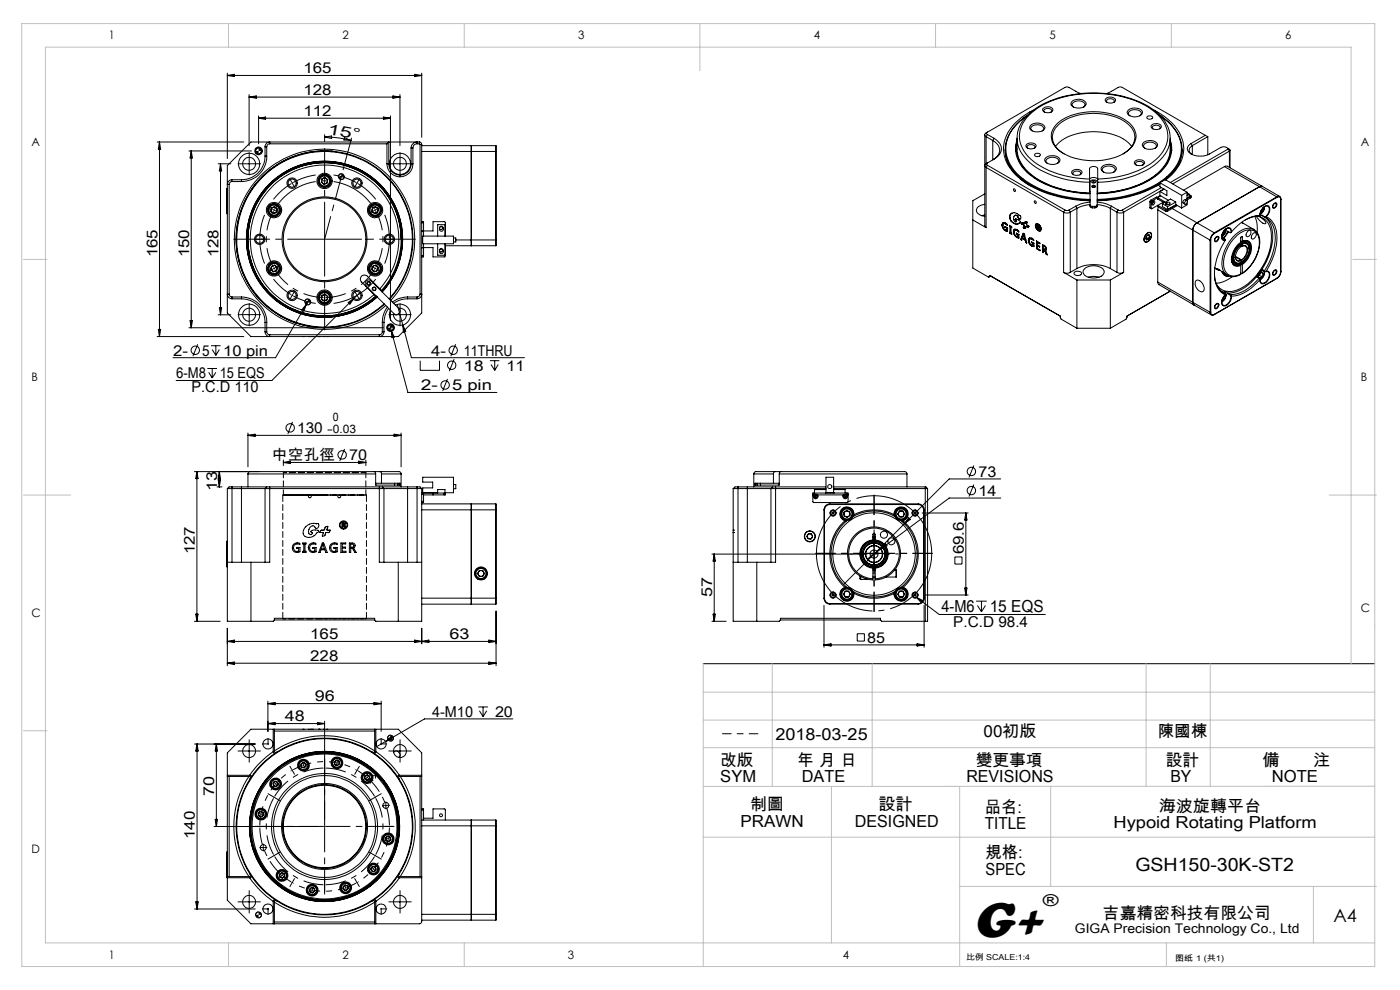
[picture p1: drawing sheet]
<svg xmlns="http://www.w3.org/2000/svg" width="297mm" height="210mm" viewBox="0 0 297 210" stroke-linecap="round" stroke-linejoin="round" font-family="sans-serif">
<defs><g id="words">
<text font-size="11" x="206.4" y="198.7">G+</text>
<g font-size="3.9">
<text x="240.9" y="184.8">GSH150-30K-ST2</text>
<text x="282.9" y="195.5">A4</text>
</g>
<g font-size="3.5">
<text x="199.7" y="129.8">4-M6</text>
<text x="210" y="129.8">15 EQS</text>
<text x="164.5" y="157">2018-03-25</text>
<text x="208.7" y="156.4">00初版</text>
<text x="245.6" y="156.4">陳國棟</text>
<text x="152.8" y="162.4">改版</text>
<text x="152.8" y="165.9">SYM</text>
<text x="169.1" y="162.4">年 月 日</text>
<text x="170.1" y="165.9">DATE</text>
<text x="205" y="165.9">REVISIONS</text>
<text x="207" y="162.4">變更事項</text>
<text x="247.4" y="162.4">設計</text>
<text x="248.3" y="165.9">BY</text>
<text x="267.8" y="162.4">備</text>
<text x="269.8" y="165.9">NOTE</text>
<text x="278.6" y="162.4">注</text>
<text x="159.1" y="171.9">制圖</text>
<text x="186.4" y="171.9">設計</text>
<text x="208.9" y="172.4">品名:</text>
<text x="245.8" y="172.2">海波旋轉平台</text>
<text x="157.1" y="175.4">PRAWN</text>
<text x="181.3" y="175.4">DESIGNED</text>
<text x="208.9" y="175.9">TITLE</text>
<text x="236.2" y="175.7">Hypoid Rotating Platform</text>
<text x="209.1" y="182.1">規格:</text>
<text x="209.1" y="185.6">SPEC</text>
<text x="221.2" y="192.2">®</text>
<text x="234" y="194.8">吉嘉精密科技有限公司</text>
</g>
<g font-size="3.2">
<text x="64.4" y="15.5">165</text>
<text x="64.4" y="20.1">128</text>
<text x="64.4" y="24.6">112</text>
<text x="69.4" y="28.3" transform="rotate(10 69.4 28.3)">1 5 °</text>
<text x="33.4" y="54.6" transform="rotate(-90 33.4 54.6)">165</text>
<text x="40.1" y="54.6" transform="rotate(-90 40.1 54.6)">150</text>
<text x="46.4" y="54.6" transform="rotate(-90 46.4 54.6)">128</text>
<text x="36.7" y="75.4">2-</text>
<text x="42.9" y="75.4">5</text>
<text x="47.4" y="75.4">10 pin</text>
<text x="91.4" y="75.4">4-</text>
<text x="98.4" y="75.4">11THRU</text>
<text x="37.4" y="80.2">6-M8</text>
<text x="40.6" y="83.2">P.C.D 110</text>
<text x="46.6" y="80.2">15 EQS</text>
<text x="89.3" y="82.8">2-</text>
<text x="95.9" y="82.8">5 pin</text>
<text x="98.4" y="78.6">18</text>
<text x="107.5" y="78.6">11</text>
<text x="63" y="91.9">130</text>
<text x="57.7" y="97.6">中空孔徑</text>
<text x="74.1" y="97.6">70</text>
<text x="207.6" y="101.1">73</text>
<text x="46.1" y="104.1" transform="rotate(-90 46.1 104.1)">13</text>
<text x="207.6" y="105.2">14</text>
<text x="41.3" y="117.6" transform="rotate(-90 41.3 117.6)">127</text>
<text x="204.5" y="117.6" transform="rotate(-90 204.5 117.6)">69.6</text>
<text x="151.1" y="126.7" transform="rotate(-90 151.1 126.7)">57</text>
<text x="65.8" y="135.6">165</text>
<text x="95.4" y="135.6">63</text>
<text x="183.9" y="136.3">85</text>
<text x="202.2" y="133">P.C.D 98.4</text>
<text x="65.8" y="140.2">228</text>
<text x="66.8" y="148.8">96</text>
<text x="60.4" y="153">48</text>
<text x="91.7" y="152">4-M10</text>
<text x="105" y="152">20</text>
<text x="45.5" y="168.9" transform="rotate(-90 45.5 168.9)">70</text>
<text x="41.4" y="178" transform="rotate(-90 41.4 178)">140</text>
</g>
<text font-size="2.8" x="228" y="197.8">GIGA Precision Technology Co., Ltd</text>
<g font-size="2.5">
<text x="23.1" y="8.4">1</text>
<text x="72.7" y="8.4">2</text>
<text x="122.7" y="8.4">3</text>
<text x="172.7" y="8.4">4</text>
<text x="222.7" y="8.4">5</text>
<text x="272.7" y="8.4">6</text>
<text x="6.7" y="30.9">A</text>
<text x="288.7" y="30.9">A</text>
<text x="6.7" y="80.9">B</text>
<text x="288.7" y="80.9">B</text>
<text x="70.6" y="89.4">0</text>
<text x="69.4" y="91.9">-0.03</text>
<text x="6.7" y="130.9">C</text>
<text x="288.7" y="129.9">C</text>
<text x="6.7" y="180.9">D</text>
<text x="23.1" y="203.4">1</text>
<text x="72.7" y="203.4">2</text>
<text x="120.5" y="203.4">3</text>
<text x="178.8" y="203.4">4</text>
</g>
<g font-size="1.7">
<text x="204.9" y="203.7">比例 SCALE:1:4</text>
<text x="249.3" y="203.8">图纸 1 (共1)</text>
</g>
</g></defs>
<g fill="none" stroke="#000" stroke-width=".21">
<path d="M48.2 15.5v18.1M48.2 16l1.5-.2v.5zM48.2 16h41.3M88 15.8l1.5 .2-1.5 .3zM89.5 15.5v13.6M229.3 19.9l-2.5-1.4h-.8l-16.5 9.5M234.7 19.9l2.5-1.4h.8l17.7 10.2M33.3 30.1h18.4M33.8 30.1v41.3M33.8 30.1l.3 1.5h-.5zM40.1 32h13.2M40.6 32v37.5"/>
<path d="M40.6 32l.2 1.5h-.5zM46.3 34.7h2.7M46.8 34.7v32.1M46.8 34.7l.2 1.6h-.5zM48.2 40h-.1v5.3h.1M48.6 39.1v23.3M49.2 38.5a.6 .6 0 0 0-.6 .6M49.2 38.1a.96 .96 0 0 0-1 1h.4M49.2 38.1v.4M49.2 38.5h2M49.2 38.1h2M51.2 38.1v.4"/>
<path d="M52.7 34.7h.3M52.8 20.1v10.8M52.8 20.6h32M52.8 20.6l1.6-.3v.5zM52.8 34.6v.3M54.9 31.4a.6 .6 0 0 0-.7 .6M54.9 24.6v5.9M54.9 25.1h27.9M54.9 25.1l1.4-.3v.5zM55.5 32a.6 .6 0 0 1-.6 .6M56.2 33.1a5 5 0 0 1-5 5M56.2 31.1h.4"/>
<path d="M56.2 31.1v2M56.2 33.1h.4M56.6 33.1a5.4 5.4 0 0 1-5.4 5.4M56.6 31.1v2M57.2 30.5a.66 .66 0 0 0-.6 .6M57.2 30.5v-.4a1.02 1.02 0 0 0-1 1M57.2 30.5h24.9M68.3 37.9l.7-.2 .5 .4-.1 .7-.7 .3-.5-.4zM68.9 28.6v1.4M68.9 29.1l1.4-.3v.6zM68.9 29.1a20.7 20.7 0 0 1 5.6 .7M70.4 32.1a18.8 18.8 0 0 1 15.9 11.9 18.8 18.8 0 0 1-3.7 19.5"/>
<path d="M70.4 32.1a18.8 18.8 0 0 0-19.3 24.7 18.8 18.8 0 0 0 30.5 7.7M70.4 32.1a18.8 18.8 0 0 0-20.2 17.1 18.8 18.8 0 0 0 17.1 20.3M72.4 36.9a.6 .6 0 0 0-.6 .6M73 37.5a.6 .6 0 0 1-.6 .6M73.1 29.2l1.4 .6-1.5-.1zM74.6 29.3l-1.8 6.7M81.4 24.8l1.4 .3-1.4 .2zM82.1 34.7a2.7 2.7 0 0 0 2.7 2.8M82.1 34.7h.4M82.1 30.5l.4-.4v4.6M82.1 30.5v4.2M82.5 34.7a2.41 2.41 0 0 0 2.3 2.4"/>
<path d="M82.8 24.6v43.4M83.4 20.3l1.4 .3-1.4 .2zM84.7 34.7h.3M84.8 20.1v10.8M84.8 37.1v.4M84.8 34.6v.3M87.2 34.7a2.35 2.35 0 0 1-2.4 2.4M87.2 34.7h.4M87.2 31.4v3.3M87.2 31.4h.4M87.6 34.7a2.7 2.7 0 0 1-2.8 2.8M87.6 31.4v3.3"/>
<path d="M88.5 30.5v-.4a1.33 1.33 0 0 0-1.3 1.3M88.5 30.5a.85 .85 0 0 0-.9 .9M88.5 30.5h.5M89 30.5l.1 .1M89 30.1l.4 .3 .1 .2M89 30.1h-35.8l-5 5v31.3l5 5h31.3l5-5v-35.8M89 30.1v.4M89.1 30.6v31.8M89.1 30.6h.4M89.5 32.1h15.7M89.5 30.9h15.7M100 32.1v20"/>
<path d="M100 30.9v1.2zM105.2 30.9v1.2M105.2 32.1v18.8M208.9 28.6v19.4l.3 .3M209.2 34.7a.43 .43 0 0 0-.3 .4 .43 .43 0 0 0 .3 .4M209.2 29v5.7M209.2 35.5v12.8M209.2 35.5l16.4 9.5M209.2 29l1.4 .8M209.5 34.6a.25 .25 0 0 0-.2 .2 .25 .25 0 0 0 .2 .3M209.5 28a.25 .25 0 0 0-.2 .3 .25 .25 0 0 0 .2 .2M209.5 28l-.3 .2a.43 .43 0 0 0-.3 .4 .43 .43 0 0 0 .3 .4"/>
<path d="M209.5 35.1l16.4 9.4M209.5 28.5l1.4 .8M209.5 35.1l-.3 .4M209.5 34.6l-.3 .1M209.5 28.5l-.3 .5M210.6 29.8a2.15 2.15 0 0 1 1.5 2 2.15 2.15 0 0 1-1.5 2.1zM210.9 29.3a2.32 2.32 0 0 1 1.2 3.4 6.6 6.6 0 0 1-2.6 1.9M210.9 29.3l-.3 .5M213.3 31.7a8.4 8.4 0 0 0 4 6.9l1.3 .8M215.8 29.7a6.6 6.6 0 0 0 2.8 7.5 21.5 21.5 0 0 0 12.6 3.9M215.8 30.1l-.4 1.9M215.8 30.2a6.8 6.8 0 0 0 2.9 6.9 21.4 21.4 0 0 0 12.5 3.9"/>
<path d="M215.8 29.3a7.9 7.9 0 0 0 .9 5.4 14.7 14.7 0 0 0 9.4 5.6l2.3 .4 2.8 .2M215.9 28.3a6.3 6.3 0 0 0 2.5 6.2 20.1 20.1 0 0 0 12.7 4.2M216.9 25.3a7.7 7.7 0 0 0-3.3 8.6 12.9 12.9 0 0 0 8.3 6.8 28 28 0 0 0 9.3 1.8M217.8 30.6a1.43 1.43 0 0 1 2 .3 1.25 1.25 0 0 1-2.2 .1zM217.9 24.5a8.7 8.7 0 0 0-4.5 7.4 9.3 9.3 0 0 0 5.2 7.1 26.3 26.3 0 0 0 12.6 3.3M218 24.4l-1.1 .8M218.1 31.5l-.1-.1a.5 .5 0 0 1 0-.6 .5 .5 0 0 1 .6-.1l.7 .1a.34 .34 0 0 1 .3 .3 .34 .34 0 0 1-.2 .4M218.6 26.7a2.07 2.07 0 0 1 3.1 .2 1.38 1.38 0 0 1-1.9 1.1l-1-.3a.67 .67 0 0 1-.2-1zM219 27.8l-.1-.1a.68 .68 0 0 1-.1-.8 .68 .68 0 0 1 .7-.4 1.46 1.46 0 0 1 1.9 .8l-.3 .5M219.2 23.4a10.2 10.2 0 0 0-6.3 7.4 8.1 8.1 0 0 0 3.9 7.5 25.9 25.9 0 0 0 14.4 4.3M219.6 32.7a.62 .62 0 0 1 .6-.2 .62 .62 0 0 1 .5 .5 .67 .67 0 0 1-1.2-.2zM221.3 23a1.39 1.39 0 0 1 2.1 .2 1.26 1.26 0 0 1-2.2 .1z"/>
<path d="M221.6 23.8l-.1-.1a.71 .71 0 0 1 .4-.7 .71 .71 0 0 1 .8 .1l.4 .3-.1 .4M221.8 33.5a2.11 2.11 0 0 1 3.1 .3 1.43 1.43 0 0 1-1.9 1.1l-1.2-.5a.56 .56 0 0 1 0-.9zM222.2 34.7l-.2-.3a1.03 1.03 0 0 1 1.4-1l1.1 .4 .1 .6-.3 .3M223.9 31a10.3 10.3 0 0 1 8.1-3.1 10.1 10.1 0 0 1 8.1 3.1M224.3 26.2a13 13 0 0 1 11.4-2 7 7 0 0 1 5.1 3.8 4.1 4.1 0 0 1-2.4 4.6 13.8 13.8 0 0 1-13.8-.7 3.6 3.6 0 0 1-.3-5.7zM225.7 32.6a3.8 3.8 0 0 1-2.1-5 8.3 8.3 0 0 1 6.7-3.4 12.3 12.3 0 0 1 9 2.1 3.4 3.4 0 0 1 0 5.6l-1 .7M227.3 21.6a2.07 2.07 0 0 1 3.1 .3 1.38 1.38 0 0 1-1.8 1l-1-.3a.63 .63 0 0 1-.3-1zM227.5 36.3a1.47 1.47 0 0 1 2.1 .2 1.28 1.28 0 0 1-2.3 .1zM227.8 37.1l-.1-.1a.73 .73 0 0 1 .3-.7 .73 .73 0 0 1 .8 0l.5 .4-.2 .4M227.8 22.7l-.2-.1a.68 .68 0 0 1-.1-.8 .68 .68 0 0 1 .7-.3 1.46 1.46 0 0 1 2 .7l-.3 .5M231.1 38a19.4 19.4 0 0 1-12.9-4.7 5.9 5.9 0 0 1 .1-8.9 18.4 18.4 0 0 1 12-4.5 22.3 22.3 0 0 1 14.1 3.4 6.7 6.7 0 0 1 3.2 6.8 9.1 9.1 0 0 1-5.3 5.7 22.8 22.8 0 0 1-9.4 2.2M231.1 38v.7"/>
<path d="M231.1 38v-2.2a1 1 0 0 1 1.8 0v2.2M231.1 38.2a.97 .97 0 0 1 1.8 0M231.1 38.7l.1 1.9M231.6 39.4a.42 .42 0 0 1 .5-.1 .42 .42 0 0 1 .3 .3 .4 .4 0 0 1-.5 .2 .4 .4 0 0 1-.3-.4zM231.7 38.4h.5l.2 .1a.34 .34 0 0 1-.4 .3 .34 .34 0 0 1-.3-.4zM231.7 39.7h.6M231.7 38.7h.6M231.8 39.7h.4M231.8 38.8h.4M232.9 38v.7M232.9 38.7l-.1 1.9M233.8 35.4a2.07 2.07 0 0 1 3 .3 1.38 1.38 0 0 1-1.8 1l-.7-.1-.5-.3a.56 .56 0 0 1 0-.9z"/>
<path d="M234.1 36.5a.69 .69 0 0 1-.2-.8 .69 .69 0 0 1 .8-.4 1.44 1.44 0 0 1 1.9 .7l-.3 .5M234.6 20.9a1.39 1.39 0 0 1 2 .3 1.25 1.25 0 0 1-1.9 .4 .45 .45 0 0 1-.1-.7zM234.9 21.7l-.2-.2a.89 .89 0 0 1 .9-.6 .89 .89 0 0 1 .8 .6l-.1 .2M239.3 23.5a2.15 2.15 0 0 1 3.1 .2 1.42 1.42 0 0 1-1.9 1.1l-1.2-.5a.56 .56 0 0 1 0-.8zM239.7 24.5l-.2-.2a1 1 0 0 1 1.4-1l.9 .2a.57 .57 0 0 1 .3 .5 .57 .57 0 0 1-.3 .5M240.8 34.2a1.43 1.43 0 0 1 2 .3 1.25 1.25 0 0 1-2.2 .1zM241.1 35h-.1a.5 .5 0 0 1 0-.6 .5 .5 0 0 1 .6-.2l.9 .3 .1 .3-.2 .2M242.7 30.2a2.13 2.13 0 0 1 2.9 .4 1.38 1.38 0 0 1-1.9 1.1l-1-.3a.66 .66 0 0 1-.4-.6 .66 .66 0 0 1 .4-.6zM242.9 31.5a.69 .69 0 0 1-.2-.9 .69 .69 0 0 1 .7-.4 1.44 1.44 0 0 1 1.9 .8l-.3 .5M243.4 24.7a.62 .62 0 0 1 .6-.2 .62 .62 0 0 1 .5 .6 .67 .67 0 0 1-1.2-.2zM244.3 26.6a1.36 1.36 0 0 1 2.1 .2 1.23 1.23 0 0 1-2.2 .1zM244.6 27.3h-.1a.71 .71 0 0 1 .4-.8 .71 .71 0 0 1 .8 .1l.4 .4-.1 .3"/>
<path d="M244.8 23.3a11.2 11.2 0 0 1 6.2 6.8 7.9 7.9 0 0 1-3.7 8.1M245.4 39.4l.7-.4a26.9 26.9 0 0 1-13.3 3.6M246 24.4a10.6 10.6 0 0 1 4.6 6.1 7.6 7.6 0 0 1-3.4 7.5l-.6 .4M246.1 38.8a25.6 25.6 0 0 1-13.3 3.7M246.1 38.8l4.6 2.6M246.1 38.8l1.1-.7 4.6 2.7M246.1 38.8v.8l1.4 .9v1l-1.4-.9M246.2 24.6a8.7 8.7 0 0 1 4.4 7.3 9.7 9.7 0 0 1-5.2 7.1 27.1 27.1 0 0 1-12.6 3.3M246.4 39.8l-8.3 4.7M248.1 28.1a10 10 0 0 0-6.2-6.4 25.6 25.6 0 0 0-21.2 .7 9.4 9.4 0 0 0-4.8 5.8M248.1 28.2a6.3 6.3 0 0 1-2.5 6.3 20.1 20.1 0 0 1-12.7 4.2M248.2 29.7a6.6 6.6 0 0 1-2.6 7.3 21.7 21.7 0 0 1-12.8 4.1"/>
<path d="M248.2 30.1l.4 1.9M248.2 30.2a6.4 6.4 0 0 1-2.5 6.6 21.3 21.3 0 0 1-12.9 4.2M248.2 29.3v2.3a7.2 7.2 0 0 1-3.3 5.7 21.5 21.5 0 0 1-12.1 3.6M250.8 31.7a7.9 7.9 0 0 1-3.5 6.5M252.7 30.4a1.16 1.16 0 0 0-.8 1.1 1.16 1.16 0 0 0 .8 1.2 4.3 4.3 0 0 0 3.9 0l2.5-1.5a1.4 1.4 0 0 1 1.5 .3M252.7 30.4l.2 .5M252.9 30.9a1.02 1.02 0 0 0-.6 .9 1.02 1.02 0 0 0 .5 1M252.9 30.9v1.9M255.7 28.7l-3 1.7M255.7 28.7l.5 .3M256.2 29l-3.3 1.9M256.2 29v3.8"/>
<path d="M259.8 35.3h.6l7.4 4.2M259.8 35.3l-8.7 5M259.8 35.3l7.4 4.3M260.6 31.5v.1M260.6 31.5l.3 .3-.1 .3M260.6 31.6l-12.4 7.1M260.6 31.6l.2 .5M260.8 32.1l-12 6.9M260.8 32.1v3.4M260.9 31.8v3.8M267.2 39.6l-13.3 7.7a1.91 1.91 0 0 0-.9 1.5v15.3M267.2 39.6l3.7 2.2"/>
<path d="M267.8 39.5l-.6 .1M267.8 39.5l3.7 2.2M57.6 56.5l.6-.3 .6 .5-.1 .7-.7 .3-.5-.5zM57.6 44.1l.6-.3 .6 .5-.1 .7-.7 .3-.5-.5zM68.7 50.8h.3M68.9 50.6v.3M77.8 59.5l.4-.1 .5 .2 6.1 6 .1 .5-.5 .6-.3 .1-.3-.1-6.1-6-.2-.6zM79 56.5l.7-.3 .6 .5-.2 .7-.7 .3-.5-.5zM79 44.1l.7-.3 .6 .5-.2 .7-.7 .3-.5-.5zM85.1 50.8a16.3 16.3 0 0 0-20.2-15.8 16.3 16.3 0 0 0-10.4 23.4 16.3 16.3 0 0 0 25.2 4.5M89.5 47h.4v.3M89.5 49h2.4v-2h2.4l.2 .2v2.9"/>
<path d="M89.5 47.3h.4M89.5 49h.4M89.5 54.2h.4M89.5 52.6h.4M89.7 50.1h6.5v1.6h-6.5zM89.9 54.2v.3h-.4M89.9 47.3v2.8M89.9 51.7v2.5M92.9 51.7v2.4h1.5v-2.4M92.9 50.1v-2.4h1.5v2.4M93.3 52.8h.2a.49 .49 0 0 1 .6 .5 .49 .49 0 0 1-.8 .4zM93.3 48.1a.47 .47 0 0 1 .7 .1 .47 .47 0 0 1-.1 .6 .47 .47 0 0 1-.6 0z"/>
<path d="M94.5 51.7v2.6l-.2 .2h-2.4v-2h-2.4M94.5 52.1h10.7M96.2 50.5h.5v.8h-.5M96.7 50.9h8.5M105.2 50.9v1.2M206.4 46.7l2.8 1.6M208.9 43.3a1.47 1.47 0 0 0-1.7 1.6l.6 .6 1.1 .4M208.9 45.6l-.7 .1M208.9 41.1l-2.5 1.5v14.3l3.3 1.9M209.9 58.4l15 8.7M209.9 58.4v.3M209.9 58.7l-.2 .1"/>
<path d="M209.9 58.4l.3 .2M210.2 58.6l14.7 8.5M210.2 58.6l-.3 .1M210.2 58.6l-.5 .2M212.6 47.7l.1-.3a.64 .64 0 0 1 1 .4M212.6 47.7a1.45 1.45 0 0 0 .7 1.2M212.6 47.7a1.39 1.39 0 0 0 .7 1.2M212.6 47.7h.1M212.8 47.3l-.2 .4M212.9 47.4a.96 .96 0 0 0 .6 1.5M213.2 48.2v-.2l.5 .3v.8M213.2 48.2l.3 .2"/>
<path d="M213.2 48.2h.1M213.3 48.9l.4 .2M213.3 48.1v.1M213.3 48.2l.3 .2M213.3 48.9h.1M213.3 47.5l.4 .3M213.3 47.4h-.3l.3 .1M213.3 47.4l.4 .4M213.3 47.4v.1M213.5 48.4v.5M213.5 48.4h.1M213.6 48.4l-.1 .5"/>
<path d="M214.2 48l.1 .1M214.2 46.2l.3 .7M214.2 46.2h.1M214.2 45.7v.5M214.3 45.6l-.1 .6M214.3 45.6l-.1 .1M214.3 48.1h.1M214.3 49.3h.1M214.3 48.1l-.1-.3 .4 .3v.2M214.3 48.1v1.2M214.5 46.9l.6 .5M214.5 48.2v1.3l.1 .2-.4-.2v-.2h.1"/>
<path d="M214.5 48.2l.1 .1M214.5 46.9h.1M214.6 45.3a1.73 1.73 0 0 1 1.7 .4h.1a.45 .45 0 0 1 .1 .5 .45 .45 0 0 1-.3 .3M214.6 45.3l-.4 .4M214.6 45.3h.1M215 49.1a1.39 1.39 0 0 0 .7 1.2M215 40.1a.26 .26 0 0 1 .4 .2 .26 .26 0 0 1-.2 .3zM215 49.1a1.45 1.45 0 0 0 .7 1.2M215 49.1h.1M215.1 47.4l.7 .1M215.1 47.4h.1M215.1 47.4l.8 .1"/>
<path d="M215.1 48.7l-.1 .4M215.3 48.6h-.1M215.3 45.7h.4M215.3 48.8l.4 .1M215.4 46.5a.97 .97 0 0 1 1.1 .8h-.1M215.4 46.5l.1 .2M215.4 46.5h.1M215.5 46.7l.1 .1M215.5 46.5h-.1M215.5 46.7h.1M215.6 46.8v.1M215.6 46.8h.1"/>
<path d="M215.6 46.9h.1M215.6 46.9l-.1 .2M215.7 49.6v-.1l.4 .2v.8l-.4-.2M215.7 49.6h.1M215.7 49.6l.3 .2M215.7 45.7l-.3-.1a.76 .76 0 0 0-.4 .8 .76 .76 0 0 0 .5 .7l.1-.2M215.7 45.7l.3 .4M215.7 45.7h.1M215.7 50.3l.5 .2M215.7 50.3h.1M215.7 48.9l-.2-.1a.87 .87 0 0 0-.2 .9 .87 .87 0 0 0 .7 .6v-.5M215.7 48.9l.4 .3-.2-.3a.57 .57 0 0 0-.8-.1l-.1 .3"/>
<path d="M215.7 48.9h.1M215.8 47.5h.1M216 46.1l.1 .2M216 49.8h.1M216 46.1h.1M216 47.5h-.1M216.1 46.3l.1 .2M216.1 46.3h.1M216.2 46.5h.2M216.2 46.5h.1M216.3 47.2l.1 .1M216.3 47.2v.1"/>
<path d="M216.4 47.3l-.6 .2M216.4 47.3h.1M216.5 50.8l.6-1.3 .2 .1 .5 2-.2-.2M216.6 50.8h-.1M216.7 47.4l.1 .1M216.7 47.4h.1M216.8 47.5h.1M216.8 47.5l.3 .2M216.9 47.2l.5 .2M216.9 47.2l-.2 .2M216.9 47.2h.1M216.9 50.5l-.2 .4-.2-.1"/>
<path d="M216.9 50.5l.6 .4M217.1 48.2v.1M217.1 48.3v.1M217.1 48.3h.1M217.1 47.7h.1M217.1 48.2h.1M217.1 48.4h.3M217.1 48.4h.1M217.2 47.7v.2M217.2 49.7l-.3 .7 .5 .3M217.2 49.7h.1M217.2 47.7h.1"/>
<path d="M217.2 48l-.1 .2M217.2 47.7l.1 .2M217.2 49.7v.2M217.2 49.9h.1M217.2 49.9l.2 .8M217.2 47.9l-.1 .3M217.2 47.9v.1M217.2 47.9h.1M217.3 47.9h-.1M217.4 48.4h.1M217.4 47.4h.1M217.5 47.3l-.1 .1"/>
<path d="M217.5 47.3h.1M217.5 48.4h-.1M217.5 47.1v.2M217.5 50.9h.1M217.5 50.9l.1 .5M217.5 47.1h.1M217.5 47.1h.4l-.1 .6 .5 .3-.3 .3M217.6 47l-.1 .1M217.6 48.1l-.1 .3M217.6 48.1h.1M217.6 48h.1M217.6 51.4h.1"/>
<path d="M217.7 48l-.1 .1M217.7 48l.3 .2M217.8 48.1l.2 .2M218 48.2l.1 .1M218 48.2v.1M218.2 51a1.39 1.39 0 0 0 .7 1.2M218.2 50.9a1.45 1.45 0 0 0 .7 1.3M218.2 50.9v.1M218.3 50.5l-.1 .4M218.4 50.4v.1M218.5 50.7a.92 .92 0 0 0 .6 1.4M218.5 50.7h.4"/>
<path d="M218.9 52.2l.5 .1M218.9 52.2h.1M218.9 50.7l.4 .3-.2-.3a.57 .57 0 0 0-.9-.1v.4M218.9 50.7h.1M219.1 51.6l-.3-.1v-.2l.5 .3v.7l-.4-.1M219.1 51.6h.1M219.1 52.1h.1M219.1 51.6v.5M219.5 42.6a.28 .28 0 0 1 .3 .2 .28 .28 0 0 1-.2 .3l-.1-.1zM219.8 47.5a.94 .94 0 0 1 .9 .5 .94 .94 0 0 1-.1 1 1.11 1.11 0 0 1-.8-1.5zM219.8 47.7a.79 .79 0 0 1 .8 .3 .79 .79 0 0 1 0 .9 .91 .91 0 0 1-.8-1.2zM219.9 47.5a1.02 1.02 0 0 0 .4 1.4"/>
<path d="M219.9 47.6a.86 .86 0 0 1 .8 1.3M219.9 52.7h.1M219.9 52.7l.7 .5M220 48.5h.1M220 48.5h.2M220.1 51.4l.5 .3M220.1 52.1v.6l.5 .3v.2l-.7-.5M220.1 51.4v.5l.5 .3v.2M220.1 52.1l.5 .3M220.1 51.4l.5 .3v-.2l-.7-.4v1.6M220.2 47.9v.2h.2M220.2 47.9h.1"/>
<path d="M220.2 48.3h.1M220.2 48.3l.1 .1M220.2 47.9l.2 .2M220.2 48.3v.3l-.2-.1M220.3 48.9l.4 .1M220.3 47.9l.1 .2M220.3 48.4l.2 .3M220.3 48.4h.1M220.4 48.3l.2 .5-.1-.1M220.4 48.3h.1M220.4 48.3l.1-.2-.5-.4v.8M220.4 48.1h-.1"/>
<path d="M220.4 48.1h.1M220.5 48.7h.1M220.5 48.3h-.1M221.2 53.5h.1M221.3 52.1v.6l.4 .2 .1-.2M221.3 52.1h.1M221.3 52.9v.7l-.1-.1M221.3 52.9l.2 .1M221.3 52.9h.2M221.3 52.1l.3 .1M221.5 53l.2 .4M221.5 52.9l.3 .4"/>
<path d="M221.5 52.9v.1M221.6 52.2l.2 .5M221.7 53l.5 1.1-.2-.2M221.7 53h.1M221.7 53l.3-.1v-.3l-.2-.4-.6-.4v1.7M221.7 53.4l.3 .5M221.8 53.3l-.1 .1M221.8 52.7v.1M221.8 52.7h.1M221.9 53h-.2M222 53.9h.1M222 53.9l.1 .1"/>
<path d="M225.6 45a1.5 1.5 0 0 0 1.4 0M225.6 57.8a1.5 1.5 0 0 0 1.4 0M225.6 45v12.8M225.6 57.8l2.9 1.6M225.9 44.5h.9M225.9 44.5l-.3 .5M226.8 44.5l.2 .5M227 45v12.8M227.9 57.8a.97 .97 0 0 1 1.5 .3 .99 .99 0 0 1-1.6-.1zM228.2 43.7l-1.4 .8M228.2 43.7l.3 .5M228.5 57a7.8 7.8 0 0 1 7 0"/>
<path d="M228.5 44.2v12.8M228.5 59.4v10.2M228.5 44.2l-1.5 .8M228.5 57l-1.5 .8M228.5 59.4h7M230.1 57a2.98 2.98 0 0 1 4.1 .4 1.47 1.47 0 0 1-1.8 1.5 2.43 2.43 0 0 1-2.6-1v-.5zM230.9 58.8l1.1-.2 1.2 .2M231.2 43.5l.2 .2 .3 .1M231.2 42.9l-1.9 .3-1.1 .5M231.2 43.4l-1.7 .3-1 .5M231.7 44.1l-.5-.3v-5.2a.88 .88 0 0 1 1.6 0v5.2l-.2 .2-.3 .1M231.7 43.8h.6"/>
<path d="M231.7 43.8v.3M231.7 44.1h.6M232.3 43.8v.3M232.8 43.5l-.2 .2-.3 .1M232.8 42.9l1.9 .3 1.1 .5M232.8 43.4l1.7 .3 1 .5M235.5 44.2v12.8M235.5 59.4v10.2M235.5 44.2l1.5 .8M235.5 57l1.5 .8M235.8 43.7l1.4 .8M235.8 43.7l-.3 .5"/>
<path d="M237 45a1.5 1.5 0 0 0 1.4 0M237 57.8a1.5 1.5 0 0 0 1.4 0M237 45v12.8M237.2 44.5h.9M237.2 44.5l-.2 .5M238.1 44.5l.3 .5M238.4 57.8l-2.9 1.6M238.4 45v12.8M243 49.8l.2-.2a.59 .59 0 0 1 .8-.3 .59 .59 0 0 1 .3 .8 1.27 1.27 0 0 1-1.4 1.2l-.2-.6zM243.1 50.5l.2 .4M243.1 50.3l.6 .4M243.3 49.6a.58 .58 0 0 1 .8-.2 .58 .58 0 0 1 .1 .9 .93 .93 0 0 1-1.4 .8v-.7z"/>
<path d="M243.7 49.8l.2 .3M243.7 49.8a.75 .75 0 0 0-.6 .7M243.7 50.7l-.4 .2M243.7 49.8l-.2 .1 .4 .2M243.9 50.1l-.2 .6M243.9 44l.4 .3M243.9 42.8l.3 .1M243.9 44l.3 .2M243.9 42.8v1.2M244.1 42.5l-.2 .3M244.1 42.5l.3 .1M244.2 42.9v1.3"/>
<path d="M244.4 42.6l-.2 .3M244.5 42.7l.3-.1a.48 .48 0 0 1 .1 .6 .48 .48 0 0 1-.6 .2zM244.6 42.7l-.1 .3-.2 .2M244.7 42.6l-.1 .4-.3 .3M245.5 41.9h.1M245.6 41.9l-1.2 .7M245.6 41.9v.3M245.6 42.2h.1M245.6 41.9l-.3-.1-1.2 .7M245.6 59.8l.3 .6 7.4 4.3M245.6 43.6l-1.3 .7-.1-.1M245.6 44.5l11.1 6.4"/>
<path d="M245.6 59.8l11.1 6.4M245.6 43.6v.2l1.7 1M245.6 44.5v15.3M245.6 43.6l1.7 .9M245.6 41.9l1.4 .8-1.4 .9M245.6 42.2l1.2 .7M245.7 43.9l-.1 .6M246.1 40.6v.8l1.7 1.1M246.1 40.6l.8-.5-8.5 4.9M246.1 41.5l-.6 .4M246.2 41.5l-.6 .4M246.6 43.2v.6l1.1 .6"/>
<path d="M246.6 43.2l1.1 .6M247.3 44.5h.4M247.3 44.8h.4M247.3 44.5v.3M247.4 43.1v.3M247.6 43l.4-.1 .2 .1a.48 .48 0 0 1-.4 .4 .48 .48 0 0 1-.5-.3h.1M247.6 43l-.2 .1M247.6 43v.5M247.7 44.5v.3M247.7 43.8v.6M248.7 44.2l8.9 5.2M249.4 43.4l1.3 .7"/>
<path d="M249.4 42.9v.5M249.4 42.9l-1.1-.7-1.7 1M249.4 43.4l-1.7 1M249.4 42.9l-1.7 .9M249.5 43.5l-1.8 1M249.8 43.6l-2.1 1.2M250.7 41.4v2.7M251.6 42.6l.1-.1a.42 .42 0 0 1 .1 .6 .42 .42 0 0 1-.5 .1v-.2zM251.8 40.8v1.8l-.3-.2a.49 .49 0 0 0-.5 .7l.4 .2M251.8 40.8l-1.1 .6M251.8 43.1v.4l-1.1 .6M251.8 40.9l.5 .3"/>
<path d="M252.3 41.3l.4 .2-.1 .2M252.3 41.2l-.5 .2M252.3 41.2v.6l-.5 .3M252.6 41.7l-.8 .4M252.6 41.7v.3M252.6 42l-.8 .4M252.7 41.5l-.1 .5M253.7 59.6a1.18 1.18 0 0 1 1.6 .9l.1 .3a.72 .72 0 0 1-.3 1.1 .72 .72 0 0 1-1-.4l-.5-.9-.1-.6zM256.7 50.9v15.3M256.9 50.9h-.2M256.9 50.9v15.3M257.6 49.4a2.19 2.19 0 0 0-.9 1.5"/>
<path d="M257.6 49.4v.1M257.6 49.5a1.68 1.68 0 0 0-.7 1.4M257.6 58a4.5 4.5 0 0 0 2.3 4.3M257.7 56.9l.5 .3M257.7 56.9h.1M258 50.4l.2-.2a.52 .52 0 0 1 .2 .7 .52 .52 0 0 1-.6 .2l-.1-.2zM258 50.3l.3-.2a.65 .65 0 0 1 .2 .8 .65 .65 0 0 1-.7 .4l-.1-.4zM258.1 57l.4 .2M258.4 57.2l-.4-.2 .6 .2 1.8 1.2M258.4 57.2l.5 .2M258.5 57.2h-.1M258.5 57.2l.3 .1"/>
<path d="M258.6 57.2h-.1M259.2 57.6a1.17 1.17 0 0 0 1.4 1M259.2 50.1a1.93 1.93 0 0 0 .9-1.5 1.67 1.67 0 0 1-.9 1.6M259.3 57.6a1.11 1.11 0 0 0 1.1 .9M259.3 49.7h.1M259.6 49.1l.2 .1M259.8 48.9v.3M259.8 49.2l-.5 .5M259.9 51a12.2 12.2 0 0 0-2 9.1 3.6 3.6 0 0 0 2 2.4M260 50.9l-.1 .1M260.7 49.2l-1.1 1.4M261.1 49.3l-.7-.3a2.16 2.16 0 0 1-1 1.4l.6 .5"/>
<path d="M261.1 49.3a.67 .67 0 0 0-.3-.8 .67 .67 0 0 0-.8 .2 1.48 1.48 0 0 0-.4 2.2h.4M261.2 54.9a1.24 1.24 0 0 0 .6 1.2 1.24 1.24 0 0 0 1.3 .1M261.2 54.9h.1M261.3 49.2a.74 .74 0 0 0-.5-.9 .74 .74 0 0 0-.9 .4 1.53 1.53 0 0 0-.4 2.3h.4M261.3 54.8h.1M261.3 54.9a1.22 1.22 0 0 0 .5 1.3 1.22 1.22 0 0 0 1.4-.1M261.3 49.2l-.2 .1M261.3 54.9l.1 .1M261.3 54.5v.3M261.4 58.7l-2 1.1-1.4 .3M261.4 55a1.16 1.16 0 0 0 .6 1.1 1.16 1.16 0 0 0 1.2 0M261.5 54.7h.1"/>
<path d="M261.6 54.7l.2 .6 .3 .5M261.6 54.6h.1M261.6 54.9a1.04 1.04 0 0 0 .5 1 1.04 1.04 0 0 0 1.1 0M261.6 54.6l-.3 .2M261.6 54.7l-.3 .2M261.6 54.7v.2M261.6 54.9l-.2 .1M261.7 56.1l.2 .1M262.1 54.5l.1 .5a.67 .67 0 0 0 1.1 .2M262.1 54.4l1.3 .7M262.1 54.5l1.2 .7M263.1 56.2h.1"/>
<path d="M263.1 56.2l.1 .1M263.2 58.1a2.64 2.64 0 0 1-2.8 .3M263.2 51.4h.1M263.2 57.9l.2 .2 .2-.2M263.2 51.4a4.3 4.3 0 0 0-1.8 4.3 1.18 1.18 0 0 0 1.8 .6M263.2 56.3v1.8M263.2 51.1l.3 .2M263.2 51.3l.1 .1M263.2 51.2l.2 .1M263.2 51.6a4.3 4.3 0 0 0-1.8 3.1M263.2 51.8a3.8 3.8 0 0 0-1.6 2.8M263.2 56.1h.1"/>
<path d="M263.2 51.8h.1M263.2 55.7v.4M263.2 51.7h.1M263.2 56h.1M263.3 51.8a3.2 3.2 0 0 0-1.4 3.8 1.09 1.09 0 0 0 1.4 .1M263.3 51.8v.1M263.3 55.2v.1M263.3 51.9a3 3 0 0 0-1.3 3.7 .95 .95 0 0 0 1.3 .1M263.3 51.9v.4a2.3 2.3 0 0 0-.9 2.9 .78 .78 0 0 0 .9 .1M263.3 55.3v.7M263.3 52.2l.1 .1M263.3 51.4h.1"/>
<path d="M263.3 51.7h.1M263.3 51.4v.3M263.3 51.4h.2M263.3 55.6l.2 .1M263.4 47.2l.3 .1zM263.4 51.7a1.02 1.02 0 0 1 1.2 0 1.02 1.02 0 0 1 .4 1.1M263.4 52.3a.81 .81 0 0 1 1 0 .81 .81 0 0 1 .1 1l-.4 1.1-.7 .7M263.4 51.3l-.1 .1M263.4 51.3a1.22 1.22 0 0 1 1.4-.1 1.22 1.22 0 0 1 .5 1.3M263.4 51.7v.1M263.4 55.1v.1M263.4 50.2l.2 .1"/>
<path d="M263.4 51.8a1.05 1.05 0 0 1 1.3 .1 1.05 1.05 0 0 1 .3 1.3l-.5 1.2-.4 .7-.7 .5M263.4 52.2a.85 .85 0 0 1 1.1 .1 .85 .85 0 0 1 .2 1l-.5 1.1-.8 .8M263.4 55.6h-.1M263.4 52.2v.1M263.4 51.8v.4M263.4 55.2v.4M263.5 51.3a1.25 1.25 0 0 1 1.4 0 1.25 1.25 0 0 1 .4 1.4M263.5 55.9l.1 .2M263.5 51.4a1.14 1.14 0 0 1 1.3 0 1.14 1.14 0 0 1 .5 1.1M263.5 51.6a1.03 1.03 0 0 1 1.1 0 1.03 1.03 0 0 1 .5 1M263.5 51.4v.2M263.5 55.7v.2"/>
<path d="M263.5 51.6l-.2 .1M263.5 55.9l-.2 .1M263.6 57.9a7.8 7.8 0 0 0 3.4-7.7 2.25 2.25 0 0 0-3.6-.9 8 8 0 0 0-3.7 7.7 2.21 2.21 0 0 0 3.5 1.1M263.6 51.2a1.35 1.35 0 0 1 1.6 .2 1.35 1.35 0 0 1 .3 1.5 4.5 4.5 0 0 1-1.9 3.2M263.6 50.3l-.1-.1-.3 .2v1.4M263.6 50.3v.9M263.6 56.1v1.8M263.6 51.2l-.1 .1M263.6 47.3l2.4 1.4M264.5 51.6l-.6-.1-.6 .2M264.5 51.6v.1M264.8 49l.3-.1a.78 .78 0 0 1 .2 .8 .78 .78 0 0 1-.8 .5l-.1-.6z"/>
<path d="M265 52.8l.1 .1M265.1 52.9a4.1 4.1 0 0 1-1.6 2.8M265.1 52.6l-.1 .1M265.3 52.5v.1M265.3 52.5h.1M265.3 52.8a4.4 4.4 0 0 1-1.8 3.1M265.3 52.5l-.2 .1M265.3 52.8l-.2 .1M265.3 52.5l-.3 .2M265.3 52.6l-.3 .2M265.3 52.6v.2M265.9 49.5l.2-.1a.34 .34 0 0 1 .4 .3 .74 .74 0 0 1-.2 .8 .74 .74 0 0 1-.8 0v-.4z"/>
<path d="M266 48.7a3.6 3.6 0 0 1 1 4.3 8.9 8.9 0 0 1-3.5 5.1M266 48.7a3.2 3.2 0 0 0-3.5 .8 8.2 8.2 0 0 0-3.1 7.6l.4 .8 .6 .5M266.2 45.9l.4 1.3 .1 2.1M266.4 45.9a3.4 3.4 0 0 1 3.3 3.7 13.3 13.3 0 0 1-6.7 11.7 3.6 3.6 0 0 1-4.9-1M266.5 45.9a2.47 2.47 0 0 0 2 1.5 1.51 1.51 0 0 0-1.1-1.3M266.6 58.7a8.4 8.4 0 0 1-6.1 3.5M266.6 58.7l.5 .3M266.7 58.7h-.1M266.7 58.7l.6 .3M266.7 58.6v.1M267.1 59a8.2 8.2 0 0 1-6 3.5M267.1 59h.2"/>
<path d="M267.2 58.4l.5 .3M267.3 59.3a8.7 8.7 0 0 1-6 3.5M267.3 45.7a2.06 2.06 0 0 1 1.7-2.1 1.36 1.36 0 0 1-.1 2.1l-.3 .3M267.3 45.7a8.4 8.4 0 0 0-6 3.5M267.3 45.7h.1M267.3 59v.2M267.3 57.9l-.1 .5-.2 .1zM267.3 45.7l-2 .4-1.1 .6M267.3 45.7a1.78 1.78 0 0 1 1.7-2 1.48 1.48 0 0 1-.5 2.3M267.3 59.2v.1M267.5 57.8l.5 .3M267.5 44.7l.2 .1"/>
<path d="M267.7 58.7l-.5 .3M267.7 44.8l-.3 .2M267.7 45.6l-.5 .2M267.7 57.3a2.21 2.21 0 0 0-1 1.4M267.7 45.6l.6 .5M267.7 57.1v.2M267.7 45.6l.6 .4M267.7 57.1l.6 .3M267.7 57.3l.6 .3M267.9 57.4l-.6 .2M267.9 44.1l.1 .1M267.9 44.2h.1"/>
<path d="M268 58.1l-.3-.4-.5 .3-.3 .6 .2 .3M268 58.1l-.3 .6M268 44.2l-.3 .6M268 57.5a1.28 1.28 0 0 1-.7 1.8M268.2 43.9l-.3 .9-.6 .6M268.2 57.6a1.63 1.63 0 0 1-.8 1.7M268.3 43.9l-.3 1-.7 .6M268.3 57.4v.2M268.3 46.1a4.7 4.7 0 0 1 2.2 5.1 13.8 13.8 0 0 1-2.2 6.2M268.3 46v.1M268.3 57.6h.2M268.4 46.1a5.6 5.6 0 0 1 1.5 5.5l-.6 2.4-1.6 3.1"/>
<path d="M268.5 57.6a.65 .65 0 0 1 .8 .3 .65 .65 0 0 1-.1 .8 1.44 1.44 0 0 1-1.6 1.3l-.2-.3-.1-.5M268.5 46h.1M268.5 46h-.2M268.6 57.5h.3a.85 .85 0 0 1 .4 1.3 1.53 1.53 0 0 1-1.8 1.3l-.2-.8M268.6 46a4.4 4.4 0 0 1 2.3 4.4 13.4 13.4 0 0 1-2.3 7.1M268.6 57.5l-.1 .1M270.3 43.3l.2-.2a.5 .5 0 0 1 .2 .6 .5 .5 0 0 1-.6 .2zM270.3 57.5l.2-.2a.5 .5 0 0 1 .2 .6 .5 .5 0 0 1-.6 .3zM270.3 43.2l.3-.2a.64 .64 0 0 1 .2 .8 .64 .64 0 0 1-.8 .3v-.5zM270.3 57.4l.3-.2a.64 .64 0 0 1 .2 .8 .64 .64 0 0 1-.8 .3v-.5zM270.9 41.8a.53 .53 0 0 1 .6-.1 .53 .53 0 0 1 .2 .6M270.9 41.8l-13.3 7.6"/>
<path d="M270.9 41.8v.1M270.9 59.1l-13.3 7.6M270.9 41.9a.47 .47 0 0 1 .6-.1 .47 .47 0 0 1 .2 .5M270.9 41.9l-13.3 7.6M270.9 59l-13.3 7.7M270.9 59v.1M271.7 57.6a1.68 1.68 0 0 1-.8 1.4M271.7 42.3v15.3M271.7 57.6a1.79 1.79 0 0 1-.8 1.5M271.7 42.3h.1M271.7 57.6h.1M33.3 71.4h18.4"/>
<path d="M33.6 69.9h.5l-.3 1.5zM40.1 69.5h41.3M40.3 68h.5l-.2 1.5zM41.9 73l-1 2.6M44 78.2h2M44.3 79l.7 1.2M44.8 73.3h2M45 78.2v2M45 74.1l.8 1.3M45.8 79l-.8 1.2M45.8 73.3v2.1M46.3 66.8h2.7"/>
<path d="M46.5 74.1l-.7 1.3M46.5 65.3h.5l-.2 1.5zM48.6 62.4a.6 .6 0 0 0 .6 .6M48.6 62.4h-.4a.96 .96 0 0 0 1 1M49.2 63v.4M49.2 63h2M49.2 63.4h2M51.2 63a5.3 5.3 0 0 1 5.4 5.4M51.2 63.4a5 5 0 0 1 5 5M51.2 63v.4M52.7 66.8h.3M52.8 66.6v.3"/>
<path d="M56.2 70.4a1.02 1.02 0 0 0 1 1v-.4M56.2 70.4h.4M56.2 68.4v2M56.2 68.4h.4M56.6 70.4a.66 .66 0 0 0 .6 .6M56.6 68.4v2M57.2 71h23.3M64.3 71.4h.1M65 64.6l-.5 1.4-.5-.3zM65.3 63.4a.6 .6 0 0 0-.6 .7M65.4 71.4h.1M65.6 63.5l-7.1 12.4h-21.8"/>
<path d="M65.9 64.1a.6 .6 0 0 1-.6 .6M65.9 71.4h.1M66.3 71.4h.1M67.6 71.4h.1M67.7 71.4h.1M68.3 62.7l.7-.3 .5 .5-.1 .7-.7 .2-.5-.4zM68.6 71.4h.1M69.3 71.4h.1M73.9 64.2l1.2-.9-.9 1.2zM75.1 63.3l-17.4 17.4h-20.3M75.7 62.6v.1M75.7 62.7l.1 .1"/>
<path d="M75.7 62.7h-.1M75.8 62.6l-.1 .1M76.3 62.1l-1.2 1.2M79.3 62.5l.4 .4M79.8 62.8l-.1 .1M80 63a16.2 16.2 0 0 1-12.5 4.2M80 63a16.6 16.6 0 0 1-12.5 4.3M80.6 61.3a15.8 15.8 0 0 0-8-25.8 15.8 15.8 0 0 0-19.1 19.1 15.8 15.8 0 0 0 25.8 7.9M80.6 61.3l.3 .3M80.6 61.3l-2.7-2.7a.87 .87 0 0 0-1.2 0 .87 .87 0 0 0 0 1.2l2.6 2.7M80.9 61.6a16.3 16.3 0 0 0-8.1-26.6 16.3 16.3 0 0 0-19.7 19.7 16.3 16.3 0 0 0 26.6 8.2M80.9 61.6v.1"/>
<path d="M81 61.8a16.4 16.4 0 0 0-7.7-26.8 16.4 16.4 0 0 0-20.6 18.9 16.4 16.4 0 0 0 26.1 9.9l1.1-.9M81.1 61.9a16.5 16.5 0 0 0-4-25.5 16.5 16.5 0 0 0-24 9.4 16.5 16.5 0 0 0 14.4 21.4M81.1 61.9a16.6 16.6 0 0 0-4-25.5 16.6 16.6 0 0 0-24.1 9.4 16.6 16.6 0 0 0 14.5 21.5M81.1 70.4a.6 .6 0 0 1-.6 .6M81.1 68.4v2M81.1 70.4h.4M81.1 68.4h.4M81.5 70.4a1.02 1.02 0 0 1-1 1v-.4M81.5 68.4v2M82.2 65.1l-.8 1.6-.3 1.7M82.4 65.4l-.7 1.4-.2 1.6M82.5 63.4a18.6 18.6 0 0 0-8.6-30.6 18.6 18.6 0 0 0-23.3 21.6 18.6 18.6 0 0 0 29.7 11.1l1.2-1.1"/>
<path d="M82.7 68.9l.3 1.2M82.8 68.9a.6 .6 0 0 0-.6 .6M82.9 63.7a19.1 19.1 0 0 0-8.8-31.4 19.1 19.1 0 0 0-23.9 22.2 19.1 19.1 0 0 0 30.7 11.1l.9-.8M83 70.1l3.5 13.1h18.9M83 70.1l.6 1.4-.5 .1zM83.5 69.5a.6 .6 0 0 1-.7 .6M83.9 64.7a2.25 2.25 0 0 1 3.2 1.7 2.25 2.25 0 0 1-2.6 2.6 2.25 2.25 0 0 1-1.7-3.2M84.3 64.6l1.1 4.3M84.6 65.4a1.38 1.38 0 0 1 1.6 1.2 1.38 1.38 0 0 1-1.4 1.5 1.38 1.38 0 0 1-1.3-1.6M84.7 66.8h.3M84.8 66.6v.3M85.4 68.9l1.9 7h24"/>
<path d="M85.4 68.9l.7 1.4-.5 .1zM86.5 63l-2.2 .5-1 .6M86.5 63.4l-1.6 .2-1.4 .8M86.5 63h2M86.5 63.4h2M86.5 63v.4M88.5 63v.4M89.1 62.4a.67 .67 0 0 1-.6 .6M89.1 62.4h.4a.96 .96 0 0 1-1 1M89.1 76.5v2.1h4.1v-2.1M96.3 76.2l-1 2.5M96.7 73l-1.1 2.6"/>
<path d="M103.9 76.5h2M104.2 77.3l.8 1.3M105 76.5v2.1M105.7 77.3l-.7 1.3M224.9 67.1l.2 .6 3.4 1.9M228.5 69.6h7M248.2 61.8l-9.1 5.3-.2 .6-3.4 1.9M253 64.1l.3 .6M253.3 64.7l3.7 2.1M256.7 66.2a.54 .54 0 0 0 .3 .6 .54 .54 0 0 0 .6-.1M256.9 66.2a.48 .48 0 0 0 .2 .5 .48 .48 0 0 0 .5 0M256.9 66.2h-.2"/>
<path d="M257.6 66.7h.1M258 64.6l.2-.2a.52 .52 0 0 1 .2 .7 .52 .52 0 0 1-.6 .3l-.1-.3zM258 64.5l.3-.2a.65 .65 0 0 1 .2 .8 .65 .65 0 0 1-.7 .4l-.1-.4zM259.3 61.9l.6 .4M259.4 63.3l.2 .1M259.5 62a.58 .58 0 0 1 .9 .3M259.6 63.4l-.3 .2M259.6 62.1h.2a1.25 1.25 0 0 1-.6 1.9M259.8 62.7v.1M259.8 61.9a1.36 1.36 0 0 1-.6 2.1M259.8 62.8l-.2 .6M259.9 62.5a1.8 1.8 0 0 0-.5 2.3 1.6 1.6 0 0 0 1.8-1.7l.1-.3"/>
<path d="M259.9 62.5h.1M259.9 62.3l.1 .2M260 62.5a1.81 1.81 0 0 0-.6 2.1 1.16 1.16 0 0 0 1.6-1l.1-.8M260.4 62.3l.6 .3M260.5 62.2l-.1 .1M260.5 62.2l.6 .3M261 62.6l.1 .2M261.1 62.5l-.1 .1M261.1 62.8h.2M52.6 91.9v7.1M52.6 92.3h32.5M52.6 92.3l1.5-.2v.5z"/>
<path d="M60.1 97.6v1.2M60.1 98.1h17.5M60.1 98.1l1.5-.3v.5zM62.1 89.5l-1 2.5M73.1 95.2l-1 2.6M76.1 97.8l1.5 .3-1.5 .2zM77.6 97.6v1.2M83.6 92.1l1.5 .2-1.5 .3zM85.1 91.9v7.1M94.9 80.4l-1 2.5M206.6 98.7l-1 2.6M41.2 100h13.8"/>
<path d="M41.8 100l.2 1.5h-.5zM41.8 100v31.8M46 103.3h1.1M46.3 101.8h.5l-.3 1.5zM46.5 100v3.3M46.5 100l.3 1.5h-.5zM48.2 114.8h-.1v5.4h.1M48.2 103.6h8M48.2 103.6v28.2h9.8l.2-.3M49.2 103.3h-.6l-.4 .3M49.2 103.3h2M49.2 103.3v16"/>
<path d="M51.2 103.3h5.4M51.2 103.3v16M52.6 100.5h27.1M52.6 100.5v2.8M53.2 119.3v12.5M56.2 103.6h25.3M56.2 103.6v15.7M56.6 103.3h.6M56.6 103.3l-.4 .3M57.2 103.3h23.3M57.2 103.3v16h-9M62.4 115.4a1.21 1.21 0 0 1 1.2-.2v.3a.81 .81 0 0 0-1.3 .5 .81 .81 0 0 0 1.1 .9v-.6h-.5v-.2h.7v.9a1.04 1.04 0 0 1-1.4-.2 1.04 1.04 0 0 1 .2-1.4z"/>
<path d="M64.2 115.2h.7v.2h-.2v1.5h.2v.3h-.7v-.3h.3v-1.5h-.3zM64.8 111.8a3.2 3.2 0 0 1 2.6-.8 .53 .53 0 0 1 .2 .7 .53 .53 0 0 1-.7 .3v-.1a.69 .69 0 0 0-.9-.3 .69 .69 0 0 0-.5 .7l-.1 .4a.45 .45 0 0 0 .3 .6 .45 .45 0 0 0 .6-.3l-.4-.2a1.23 1.23 0 0 1 1.7-.1l-.3 .3a1.91 1.91 0 0 1-2.9 .5 1.52 1.52 0 0 1 .4-1.7zM65.8 115.4a1.15 1.15 0 0 1 1.2-.2v.3a.8 .8 0 0 0-1.3 .5 .8 .8 0 0 0 1.1 .9v-.6h-.4v-.2h.7v.9a1.04 1.04 0 0 1-1.5-.2 1.04 1.04 0 0 1 .2-1.4zM68.4 115.2h.3l.7 2h-.3l-.2-.6h-.8l-.2 .6h-.3zM68.5 115.4l.3 1h-.6zM68.5 115.4h.1M69 111.9a.53 .53 0 0 1-.8 .6l-.4 .4 .8 .1-.2 .8a.61 .61 0 0 0 .7-.7M69 111.9l.5-.3-.2 .9h.8a.57 .57 0 0 1-.8 .5l-.2 .1M69 111.9h.1M69.1 113.1h.1M70.3 115.4a1.21 1.21 0 0 1 1.2-.2v.3a.81 .81 0 0 0-1.3 .5 .81 .81 0 0 0 1.1 .9v-.6h-.5v-.2h.7v.9a1.04 1.04 0 0 1-1.4-.2 1.04 1.04 0 0 1 .2-1.4zM72.3 115.2h1v.2h-.7v.7h.7v.2h-.7v.6h.8v.3h-1.1z"/>
<path d="M72.5 110.8l.7 .1v.2l-.2 .3 .3 .5h-.2l-.3-.5-.1 .5h-.2zM72.7 111h.3l-.1 .3h-.2zM73 111.4h.1M74.1 115.2h.6a.54 .54 0 0 1 .6 .4 .54 .54 0 0 1-.4 .6l.7 1h-.3l-.6-.9h-.3v.9h-.3zM74.4 115.4h.3a.35 .35 0 0 1 .4 .3 .35 .35 0 0 1-.4 .4h-.3zM74.9 116.2h.1M79.3 100h-26.3l-.3 .3-.1 .2M79.3 100l.2 .1 .2 .4M79.3 100h1.3M79.7 100.5v2.4h4M79.7 102.5h4M80.5 103.3h.6"/>
<path d="M80.5 103.3v16h9M80.6 100a14.4 14.4 0 0 1 4.3 .2l.2 .3M80.6 100l.2 .1 .1 .4M80.9 100.5h4.2M80.9 100.5v2M81.1 103.3h5.4M81.1 103.3l.4 .3M81.5 103.6h8M81.5 103.6v15.7M83.7 102.9h.7M83.7 102.5h.7M83.7 102.5v.4"/>
<path d="M84.4 102.5v.4M84.4 102.9h.4M84.4 102.5h.4M84.5 119.3v12.5M84.8 102.5h.1v.4h-.1M84.8 102.5v.4M85.1 100.5v2.8M86.5 103.3h2M86.5 103.3v16M88.5 103.3h.6l.4 .3M88.5 103.3v16M89.5 103.6v28.2h-9.8l-.2-.3"/>
<path d="M89.5 108.2h15.7M89.5 106.9h15.7M89.5 106.4h.4M89.5 104.8h.4M89.5 104.6h4.7M89.9 106.4v.2h-.4M89.9 104.6v.2M89.9 104.8v1.6M89.9 105h4.3M91.9 104.6v.4M92.9 104.5h-3.2v-1h2.1v-1.2h-2.1v-1.1h6.5v3.3h-1.8M92.9 104.6v-.8h1.5v.8"/>
<path d="M94.2 104.6h.3v.4h-.3M94.2 104.6v.4M96.2 102.8h.5v.9h-.5M100 106.9v21.3M105.2 106.9v1.3M105.2 108.2v18.7M151 117.5h32.9M151.5 117.5v14.3M151.5 117.5l.3 1.5h-.5zM155.5 112.5h.1M155.5 113h.1M155.5 103.6h8"/>
<path d="M155.5 103.6v28.2h9.8l.3-.3M156.6 103.3h-.7l-.4 .3M156.6 103.3h1.9M156.6 103.3v16M158.5 103.3h5.4M158.5 103.3v16M159.9 100.5h4.2M159.9 100.5v2.8M160.3 102.5h-.2v.4h.2M160.3 102.9h.3M160.3 102.5h.3M160.3 102.5v.4"/>
<path d="M160.5 119.3v12.5M160.6 102.9h.7M160.6 102.5h.7M160.6 102.5v.4M161.3 102.5h4M161.3 102.5v.4M163.5 103.6h11.7M163.5 103.6v15.7M163.9 103.3h.6M163.9 103.3l-.4 .3M164.1 100.5v2M164.4 100h-4.1l-.2 .2-.2 .3"/>
<path d="M164.4 100l-.2 .2-.1 .3M164.4 100h1.3M164.5 103.3h10.7M164.5 103.3v16h-9M165.3 100.5h27.1M165.3 100.5v2.4h-4M165.7 100h22.1a15.3 15.3 0 0 1 4.5 .2l.1 .3M165.7 100l-.3 .2-.1 .3M171.2 113.8l.3 .5M171.5 114.3h.5M171.5 113.3l-.3 .5M171.5 113.3h.6"/>
<path d="M172.1 113.3l.3 .5M172.4 113.8l-.4 .5M172.4 105h.3M172.6 105a.51 .51 0 0 0 .1 .7 .51 .51 0 0 0 .7 0 .51 .51 0 0 0 .1-.7M172.7 104.6h-.3v1.9l.2 .1h7.1l.2-.1v-1.9h-.2M172.7 104.6h7M172.7 105h7M172.7 104.6v.4M172.9 105.3h.3M173 105a.31 .31 0 0 0-.2 .5 .31 .31 0 0 0 .5 0 .31 .31 0 0 0-.2-.5M173 105.2v.2M174.8 108.2v18.7"/>
<path d="M174.8 108.2h.1M174.9 108.2v18.7M175.2 104.6h1.7M175.2 103.8h-2.4v.8M175.2 104.5v-3.3h1.6v3.3M176 107a1.14 1.14 0 0 0-1.1 1.2M176 106.9a1.26 1.26 0 0 0-1.2 1.3M176 106.9h18.8M176 107h18.8M176 106.9v.1M176.6 108.8h.2M176.7 108.7v.2"/>
<path d="M176.8 103.6h20M176.8 103.8h2.5v.8M176.8 103.3h19.5M178.9 105a.51 .51 0 0 0 .1 .7 .51 .51 0 0 0 .6 0 .51 .51 0 0 0 .1-.7M179 108.7l.6-.4 .7 .3v.8l-.6 .3-.6-.3zM179.2 105.3h.2M179.2 105a.31 .31 0 0 0-.2 .5 .31 .31 0 0 0 .5 0 .31 .31 0 0 0-.1-.5M179.2 110.5a9.4 9.4 0 0 0 0 14.1M179.3 105.2v.2M179.4 110.4h.1M179.4 110.4l-.2 .1M179.5 110.4v.1a9.3 9.3 0 0 0 0 14.1v.1"/>
<path d="M179.7 105h.2M179.7 104.6v.4M181 109.4a10.7 10.7 0 0 1 6.6-.7l2.3 .7M181 109.4a1.31 1.31 0 0 1-1.5 1M181 109.3a1.38 1.38 0 0 0-1.1-1.6 1.38 1.38 0 0 0-1.6 1.1 1.38 1.38 0 0 0 1.1 1.6M181 109.3v.1M181.2 109.2a1.51 1.51 0 0 0-1.3-1.7 1.51 1.51 0 0 0-1.7 1.2 1.51 1.51 0 0 0 1 1.8M181.2 109.2a9.4 9.4 0 0 1 8.5 0M181.2 109.2l-.2 .1M182.6 117.6a2.88 2.88 0 0 0 2.7 2.8M182.6 117.6h.5l-.2 .1M182.6 117.6l.1 .1"/>
<path d="M182.7 117.7a2.73 2.73 0 0 0 2.5 2.6M182.7 117.3h.2M182.7 117.7h.2M182.7 117.3l-.1 .2M182.9 117.7a2.47 2.47 0 0 0 2.3 2.3M182.9 117.3l.2 .2h-.5M185.2 113.8h.5M185.2 115a2.54 2.54 0 0 0-2.3 2.3M185.2 114.8a2.73 2.73 0 0 0-2.5 2.5M185.2 115l.1 .1M185.2 114.8v.2M185.3 114.6a2.89 2.89 0 0 0-2.7 2.9"/>
<path d="M185.3 114.6v.1M185.3 114.5v.1M185.3 114.5h.1M185.3 114.5a3 3 0 0 0-2.9 3.1 3 3 0 0 0 2.9 2.9M185.3 114v.5M185.3 114h-.1M185.3 117.5h.3M185.3 117.4h.2M185.3 115.8a1.75 1.75 0 0 0-1.6 1.7 1.75 1.75 0 0 0 1.6 1.8M185.3 115.7a1.82 1.82 0 0 0-1.7 1.8 1.82 1.82 0 0 0 1.7 1.8M185.3 115.2a2.31 2.31 0 0 0-2.2 2.3 2.31 2.31 0 0 0 2.2 2.3M185.3 115.1a2.38 2.38 0 0 0-2.2 2.4 2.38 2.38 0 0 0 2.2 2.4"/>
<path d="M185.3 115.8h.1M185.3 119.9h.1M185.3 119.3h.1M185.3 114.7h.1M185.3 114.5v.2M185.3 114h.1M185.3 120h.1M185.3 114.7l.1 1.1M185.3 119.3v1.1M185.3 119.9l-.1 .1M185.3 114.7l-.1 .1M185.4 119.9h.1"/>
<path d="M185.4 119.3h.1M185.4 115.1h.1M185.4 115.8h.1M185.4 113.8l.1 .7M185.4 113.8l-.1 .7M185.4 120h.1M185.4 119.9v.1M185.4 113.8v1.3M185.4 117.3v.3M185.4 120v.9M185.5 119.3h.1M185.5 115.8h.1"/>
<path d="M185.5 115.7a1.82 1.82 0 0 1 1.8 1.8 1.82 1.82 0 0 1-1.8 1.8M185.5 115.2a2.31 2.31 0 0 1 2.2 2.3 2.31 2.31 0 0 1-2.2 2.3M185.5 115.1a2.38 2.38 0 0 1 2.3 2.4 2.38 2.38 0 0 1-2.3 2.4M185.5 115.8a1.75 1.75 0 0 1 1.7 1.7 1.75 1.75 0 0 1-1.7 1.8M185.5 114.7h.1M185.5 114.5h.1M185.5 114.5v.2M185.5 114h.1M185.5 114.7v1.1M185.5 119.3v1.1M185.5 119.9l.1 .1M185.5 114.7l.1 .1"/>
<path d="M185.6 114.6l-.1 .1M185.6 114.6a2.96 2.96 0 0 1 2.7 2.9M185.6 114.5v.1M185.6 114.5a3 3 0 0 1 2.8 3.1 3 3 0 0 1-2.9 2.9M185.6 114v.5M185.6 114h.1M185.6 115a2.54 2.54 0 0 1 2.3 2.3M185.6 114.8a2.73 2.73 0 0 1 2.6 2.5M185.6 115l-.1 .1M185.6 114.8v.2M186.8 116.5l-2.8 2.1M187.8 117.5h.5"/>
<path d="M187.9 115.4l.3 .4-1.4 .7zM187.9 117.7a2.47 2.47 0 0 1-2.3 2.3M187.9 117.3l-.1 .2h.5M187.9 117.3h.3M187.9 117.7h.3M188.2 117.7a2.73 2.73 0 0 1-2.6 2.6M188.2 117.3l.1 .2M188.3 117.6a2.88 2.88 0 0 1-2.8 2.8M188.3 117.6h-.5l.1 .1M188.3 117.6l-.1 .1M189.7 109.2a1.49 1.49 0 0 1 2.2-1.5 1.49 1.49 0 0 1-.1 2.6l-.2 .2M189.7 109.2l.1 .1"/>
<path d="M189.8 109.3a1.38 1.38 0 0 1 1.1-1.6 1.38 1.38 0 0 1 1.6 1.1 1.38 1.38 0 0 1-1.1 1.6M189.8 109.3l.1 .1M189.9 109.4a1.31 1.31 0 0 0 1.4 1M190.8 108.4h.7l.4 .6-.4 .6h-.7l-.3-.6zM191 110.3l1.2 1.1M191.3 110.4v.1a9.3 9.3 0 0 1 0 14.1v.1M191.3 110.4h.1M191.4 110.4l.2 .1M191.6 110.5a9.4 9.4 0 0 1 0 14.1M192.4 100.5v2.8M192.8 109.8l.3 .4-1.2 .9zM194 108.8h.2"/>
<path d="M194.1 108.7v.2M194.8 107a1.14 1.14 0 0 1 1.1 1.2M194.8 106.9a1.26 1.26 0 0 1 1.2 1.3M194.8 106.9v.1M195.6 108.8h9.8M195.9 108.2h.1M195.9 108.2v18.7M196 108.2v18.7M196.3 103.3l.5 .3M196.3 103.3v28.5M196.8 103.6v28.2h-.5M202.6 118.1h1.5v1.6h-1.5z"/>
<path d="M204.9 108.8v17.4M204.9 108.8l.2 1.5h-.5zM206.6 102.8l-1 2.5M212.3 105.6h-10.9l-14.6 10.9M212.3 101.6h-10.9l-22.4 22.4M41.2 131.8h5.5M41.5 130.3h.5l-.2 1.5zM48.2 133.3v7.9M48.2 136.1l1.5-.3v.5zM48.2 136.1h57M58.2 131.5v-.3h21.3v.3M58.2 131.5h21.3"/>
<path d="M88 135.8l1.5 .3-1.5 .2zM89.5 126.9h15.7M89.5 128.2h15.7M89.5 133.3v3.3M89.5 136.1l1.5-.3v.5zM101.3 122.8h.3M101.7 121h.7l.4 .7-.4 .6h-.7l-.4-.6zM102.5 122.8h.2M103.7 135.8l1.5 .3-1.5 .2zM105.2 126.9v1.3M105.2 129.6v11.6M151 131.8h3.1"/>
<path d="M151.3 130.3h.5l-.3 1.5zM165.6 131.5v-.3h21.2v.3M165.6 131.5h21.2M174.8 126.9a1.26 1.26 0 0 0 1.2 1.3M174.8 126.9h.1M174.8 128.4v8.9M174.8 136.8h21.2M174.8 136.8l1.5-.2v.4zM174.9 126.9a1.14 1.14 0 0 0 1.1 1.1M176 128.2h18.8M176 128h18.8M176 128v.2"/>
<path d="M176.6 126.2h.2M176.7 126.1v.3M179.2 124.6a1.5 1.5 0 0 0-1 1.8 1.5 1.5 0 0 0 1.7 1.1 1.5 1.5 0 0 0 1.3-1.6M179.2 124.6l.2 .1M179.3 125.4h.7l.4 .6-.4 .6h-.7l-.3-.6zM179.4 124.7a1.38 1.38 0 0 0-1.1 1.6 1.38 1.38 0 0 0 1.6 1.1 1.38 1.38 0 0 0 1.1-1.6M179.4 124.7h.1M179.5 124.7a1.31 1.31 0 0 1 1.5 .9M181 125.6a11.4 11.4 0 0 0 5.2 1l1.4-.2 2.3-.8M181 125.6v.2M181 125.8l.2 .1M181.2 125.9a9.4 9.4 0 0 0 8.5 0"/>
<path d="M181.9 134.4h1.5v1.6h-1.5zM182.4 122.2v.6l.2 .1M182.6 122.3v.6M183.9 122.8l-1.3 .1M185.2 122.8v.1a5.3 5.3 0 0 1-5.2-4 5.6 5.6 0 0 1 4.3-7 5.6 5.6 0 0 1 6.7 4.8 5.6 5.6 0 0 1-5.3 6.3v-.2M185.2 122.8a5.4 5.4 0 0 1-4.5-7.9 5.4 5.4 0 0 1 9-.8 5.4 5.4 0 0 1-3 8.5l-1 .2M185.2 122.8v-2.4a2.89 2.89 0 0 1-2.7-2.9 2.89 2.89 0 0 1 2.7-2.9v-1.2a.25 .25 0 0 1 .2-.2 .25 .25 0 0 1 .3 .2v1.2a2.89 2.89 0 0 1 2.6 2.9 2.89 2.89 0 0 1-2.6 2.9v2.4M185.2 122.4h.5M185.2 120.9h.5M185.2 120v.3M185.2 120.3l.1 .1M185.3 120.4v.1"/>
<path d="M185.3 120.5v.4M185.5 120.4v.1M185.5 120.5v.4M185.6 120v.3M185.6 120.3l-.1 .1M186.8 131.5l.2 .3h9.3M188 122.4h2.1M189.8 120.9h.3M189.8 125.8l-.1 .1M189.9 125.6l-.1 .2M190.1 120.9v1.5M190.8 125.4h.7l.4 .6-.4 .6h-.7l-.3-.6z"/>
<path d="M191.3 124.7a1.31 1.31 0 0 0-1.4 .9M191.3 124.7h.1M191.4 124.7a1.38 1.38 0 0 1 1.1 1.6 1.38 1.38 0 0 1-1.6 1.1 1.38 1.38 0 0 1-1.1-1.6M191.6 124.6a1.5 1.5 0 0 1 1 1.8 1.5 1.5 0 0 1-1.7 1.1 1.5 1.5 0 0 1-1.2-1.6M191.6 124.6l-.2 .1M194 126.2h.2M194.1 126.1v.3M194.4 126.7l4.8 3.6h22.6M194.4 126.7l1.3 .7-.3 .4zM194.6 136.6l1.4 .2-1.4 .2zM194.8 128v.2M195.9 126.9a1.14 1.14 0 0 1-1.1 1.1"/>
<path d="M195.9 126.9h.1M196 126.9a1.26 1.26 0 0 1-1.2 1.3M196 128.4v8.9M196.3 126.2h9.1M204.6 124.7h.5l-.2 1.5zM207.1 127.5h2.2M207.4 128.4l.8 1.4M208.2 127.5v2.3M209.1 128.4l-.9 1.4M41.3 157.8h12.9M41.8 157.8l.3 1.5h-.6zM41.8 157.8v35"/>
<path d="M45.9 157.8l.2 1.5h-.5zM45.9 157.8v17.5M48.2 140.7h57M48.2 140.7l1.5-.3v.6zM52.7 159.3h.3M52.8 159.2v.2M53.2 154.7h31.3l5 5v35.8l-.2 .4-36.1 .1-5-5v-31.3zM56.8 148.7v6.4M56.8 149.3h24.1M56.8 149.3l1.5-.3v.5zM56.8 153.5l1.5-.3v.5zM56.8 153.5h12.1"/>
<path d="M58 159.4a19.5 19.5 0 0 0-5 5.1M58 159.4l.1 .4 .4-.1M58 154.7v4.7M58.2 159.3l.2 .3h.3M58.2 159.3a19.2 19.2 0 0 1 21.3 0M58.2 154.7v4.6M58.2 155.1h21.3M58.5 159.7a18.6 18.6 0 0 0-5.3 5.3M58.7 159.6a18.7 18.7 0 0 1 20.3 0M58.7 159.6l-.2 .1M64.3 154.7h.1M65.4 154.7h.1"/>
<path d="M65.9 154.7h.1M66.3 154.7h.1M67.3 153.2l1.6 .3-1.6 .2zM67.6 154.7h.1M67.7 154.7h.1M68.6 154.7h.1M68.9 153v20.8M69.3 154.7h.1M79 159.6l.2 .1M79.2 159.7a19.2 19.2 0 0 1 5.3 5.3M79.3 149l1.6 .3-1.6 .2zM79.5 159.3l-.1 .3h-.4"/>
<path d="M79.5 154.7v4.6M79.7 159.4l-.1 .3h-.4M79.7 159.4a19.5 19.5 0 0 1 5 5.1M79.7 154.7v4.7M80.9 148.7v6.4M81.8 157.3l-1.9 1.1M81.8 157.3l1.1-1 .3 .5zM82.8 156a.6 .6 0 0 0-.6 .6M83.5 156.6a.6 .6 0 0 1-.7 .6M83.5 159.6a.59 .59 0 0 1 .9-.2l.4 .4a.58 .58 0 0 1-.2 .8M84.7 159.3h.3M84.8 159.2v.2"/>
<path d="M101.5 150h2M101.7 150.8l.8 1.2M102.5 150v2M103.3 150.8l-.8 1.2M103.7 140.4l1.5 .3-1.5 .3zM108.8 152.5h-18.7l-8.3 4.8M149.2 140.8h142.4M45.4 175.3h21.9M45.6 173.8h.5l-.2 1.5zM48.2 164.7h4.6M48.2 164.5h4.8M48.6 164.7v21.2"/>
<path d="M52.8 164.7l.3 .1v.4M52.8 164.7a19.2 19.2 0 0 0 0 21.2M53 164.5h.3l-.1 .5M53.1 165.2a18.7 18.7 0 0 0 0 20.2M53.2 165l-.1 .2M54.8 172.5l.4-.4 .6 .2 .1 .6-.4 .4-.6-.2zM55.7 179.8h.3M55.8 179.7v.2M57.9 166.1l.5-.4 .5 .2 .1 .6-.4 .4-.6-.3zM63.8 160.5a15.6 15.6 0 0 1 19.8 9.7 15.6 15.6 0 0 1-9.7 19.9 15.6 15.6 0 0 1-19.8-9.7M63.9 162.1l.4-.4 .5 .3 .1 .5-.4 .4-.6-.2zM70.9 161.6l.5-.4 .5 .3 .1 .5-.4 .4-.6-.2z"/>
<path d="M77.4 164.6l.5-.2 .5 .3v.6l-.6 .2-.4-.3zM78.5 165.6h.2M78.6 165.5v.2M79.5 164.6h.3M79.7 164.4v.3M81.7 170.8h.3M81.8 177.8l.5-.4 .5 .2 .1 .5-.5 .4-.5-.2zM81.8 170.7v.3M84.5 165l.1 .2M84.6 165.2a18.7 18.7 0 0 1 0 20.2M84.7 164.5l-.3 .1 .1 .4M84.7 164.5h4.8"/>
<path d="M84.9 164.7l-.3 .1v.4M84.9 164.7a19.3 19.3 0 0 1 0 21.2M84.9 164.7h4.6M89.1 164.7v21.2M89.5 171.6h.4v.2M89.5 175.2h15.7M89.5 173.9h15.7M89.5 171.8h.4M89.9 173.6h2v-2h2.4l.2 .2v2.1M89.9 171.8v2.1M100 173.9v20M105.2 173.9v1.3"/>
<path d="M105.2 175.2v18.7M41.3 192.8h12.9M41.5 191.3h.6l-.3 1.5zM48.2 180.8h-.1v5.3h.1M48.2 185.9h4.6M48.2 186.2h4.8M52.7 191.3h.3M52.8 191.2v.2M53 186.2a19.5 19.5 0 0 0 5 5M53.1 185.4v.4l-.3 .1M53.1 185.4l.1 .3M53.2 185.7a18.6 18.6 0 0 0 5.3 5.3"/>
<path d="M53.2 185.7l.1 .4-.3 .1M54.9 193.5a.6 .6 0 0 0-.7 .6M55.5 194.1a.6 .6 0 0 1-.6 .6M56.7 192.8h.3M56.8 192.7v.2M58 191.2v4.8M58.2 191.4a19.2 19.2 0 0 0 21.3 0M58.2 191.4v4.6M58.2 195.6h21.3M58.5 191l-.3-.2-.2 .4M58.5 191l.2 .1M58.7 191.1l-.3-.1-.2 .4"/>
<path d="M58.7 191.1a18.7 18.7 0 0 0 20.3 0M59.3 185.5l.4-.4 .6 .2 .1 .6-.5 .4-.5-.3zM65.7 188.6l.4-.4 .6 .2v.6l-.4 .4-.5-.2zM66.1 188.8h.1M66.2 188.8h.2M66.2 188.8v.1M66.3 188.7l-.1 .1M72.8 188.1l.4-.4 .6 .3 .1 .5-.5 .4-.5-.2zM78.7 184.1l.4-.3 .6 .2 .1 .6-.5 .3-.5-.2zM79 191.1l.3-.1 .2 .4M79.2 191l.4-.2 .1 .4M79.2 191l-.2 .1"/>
<path d="M79.5 191.4v4.6M79.7 191.2v4.8M84.5 185.7a19.2 19.2 0 0 1-5.3 5.3M84.5 185.7l-.1 .4 .3 .1M84.6 185.4v.4l.3 .1M84.6 185.4l-.1 .3M84.7 186.2a19.5 19.5 0 0 1-5 5M84.7 186.2h4.8M84.7 191.3h.3M84.8 191.2v.2M84.9 185.9h4.6M89.5 193.9h15.7"/>
<path d="M89.5 195.2h15.7M100 193.9v1.3zM105.2 193.9v1.3"/>
<circle cx="52.8" cy="34.8" r="1.38"/>
<circle cx="52.8" cy="34.8" r="2.26"/>
<circle cx="54.8" cy="32" r=".62"/>
<circle cx="54.9" cy="32" r=".81"/>
<circle cx="62" cy="38.9" r="1.11"/>
<circle cx="62" cy="38.9" r=".85"/>
<circle cx="68.8" cy="38.4" r="1.07"/>
<circle cx="68.8" cy="38.4" r=".62"/>
<circle cx="68.9" cy="38.4" r="1.25"/>
<circle cx="68.9" cy="38.4" r="1.38"/>
<circle cx="68.9" cy="38.4" r="1.63"/>
<circle cx="72.4" cy="37.5" r=".62"/>
<circle cx="75.7" cy="38.9" r="1.11"/>
<circle cx="75.7" cy="38.9" r=".85"/>
<circle cx="84.8" cy="34.7" r="1.38"/>
<circle cx="84.8" cy="34.8" r="2.26"/>
<circle cx="55.1" cy="50.8" r=".86"/>
<circle cx="55.1" cy="50.8" r="1.1"/>
<circle cx="58.1" cy="56.9" r="1.07"/>
<circle cx="58.1" cy="44.6" r=".62"/>
<circle cx="58.1" cy="56.9" r=".62"/>
<circle cx="58.1" cy="44.6" r="1.26"/>
<circle cx="58.1" cy="44.6" r="1.06"/>
<circle cx="58.1" cy="56.9" r="1.25"/>
<circle cx="58.1" cy="56.9" r="1.38"/>
<circle cx="58.1" cy="56.9" r="1.63"/>
<circle cx="58.1" cy="44.6" r="1.63"/>
<circle cx="58.1" cy="44.6" r="1.37"/>
<circle cx="68.9" cy="50.8" r="8.8"/>
<circle cx="68.9" cy="50.8" r="9"/>
<circle cx="79.5" cy="56.9" r="1.38"/>
<circle cx="79.6" cy="44.6" r="1.62"/>
<circle cx="79.6" cy="57" r="1.62"/>
<circle cx="79.6" cy="44.6" r="1.37"/>
<circle cx="79.6" cy="56.9" r="1.07"/>
<circle cx="79.6" cy="44.6" r=".62"/>
<circle cx="79.6" cy="56.9" r=".62"/>
<circle cx="79.6" cy="44.6" r="1.26"/>
<circle cx="79.6" cy="44.6" r="1.06"/>
<circle cx="79.6" cy="56.9" r="1.25"/>
<circle cx="82.6" cy="50.8" r=".85"/>
<circle cx="82.6" cy="50.8" r="1.1"/>
<circle cx="93.6" cy="48.4" r=".32"/>
<circle cx="93.6" cy="53.1" r=".31"/>
<circle cx="41.4" cy="74.3" r=".9"/>
<circle cx="52.8" cy="66.8" r="2.26"/>
<circle cx="52.8" cy="66.8" r="1.37"/>
<circle cx="62" cy="62.7" r="1.11"/>
<circle cx="62" cy="62.7" r=".85"/>
<circle cx="65.3" cy="64" r=".62"/>
<circle cx="68.8" cy="63.1" r=".64"/>
<circle cx="68.8" cy="63.1" r="1.26"/>
<circle cx="68.8" cy="63.1" r="1.06"/>
<circle cx="68.9" cy="63.1" r="1.63"/>
<circle cx="68.9" cy="63.1" r="1.37"/>
<circle cx="75.7" cy="62.7" r="1.11"/>
<circle cx="75.7" cy="62.7" r=".85"/>
<circle cx="78.2" cy="60.1" r=".4"/>
<circle cx="78.2" cy="60.1" r=".32"/>
<circle cx="79.4" cy="61.3" r=".4"/>
<circle cx="79.4" cy="61.3" r=".31"/>
<circle cx="82.8" cy="69.5" r=".62"/>
<circle cx="82.8" cy="69.5" r=".8"/>
<circle cx="95.8" cy="77.5" r=".9"/>
<circle cx="96.1" cy="74.3" r=".9"/>
<circle cx="61.6" cy="90.8" r=".89"/>
<circle cx="72.6" cy="96.5" r=".89"/>
<circle cx="94.4" cy="81.7" r=".9"/>
<circle cx="206.1" cy="100" r=".89"/>
<circle cx="65.7" cy="105.3" r=".31"/>
<circle cx="72" cy="105.3" r=".31"/>
<circle cx="72.9" cy="111.4" r=".74"/>
<circle cx="72.9" cy="111.4" r=".89"/>
<circle cx="171.8" cy="113.8" r="1.1"/>
<circle cx="171.8" cy="113.8" r="1.16"/>
<circle cx="176" cy="103.2" r=".43"/>
<circle cx="176.7" cy="108.8" r=".53"/>
<circle cx="176.7" cy="108.8" r=".66"/>
<circle cx="179.7" cy="109" r="1.26"/>
<circle cx="179.7" cy="109" r="1.05"/>
<circle cx="179.7" cy="109" r=".62"/>
<circle cx="185.4" cy="117.5" r="8.7"/>
<circle cx="185.4" cy="117.5" r=".86"/>
<circle cx="187.5" cy="113.4" r=".75"/>
<circle cx="189.1" cy="114.8" r=".74"/>
<circle cx="191.2" cy="109" r="1.24"/>
<circle cx="191.2" cy="109" r=".62"/>
<circle cx="191.2" cy="109" r="1.06"/>
<circle cx="194.1" cy="108.8" r=".65"/>
<circle cx="194.1" cy="108.8" r=".53"/>
<circle cx="206.1" cy="104.1" r=".89"/>
<circle cx="102" cy="121.7" r="1.07"/>
<circle cx="102" cy="121.6" r="1.24"/>
<circle cx="102" cy="121.7" r="1.37"/>
<circle cx="102" cy="121.6" r=".62"/>
<circle cx="176.7" cy="126.2" r=".52"/>
<circle cx="176.7" cy="126.2" r=".66"/>
<circle cx="179.7" cy="126" r="1.24"/>
<circle cx="179.7" cy="126" r="1.07"/>
<circle cx="179.7" cy="126" r=".61"/>
<circle cx="191.2" cy="126" r="1.24"/>
<circle cx="191.2" cy="126" r="1.07"/>
<circle cx="191.2" cy="126" r=".61"/>
<circle cx="194.1" cy="126.2" r=".65"/>
<circle cx="194.1" cy="126.2" r=".52"/>
<circle cx="52.8" cy="159.3" r="1.37"/>
<circle cx="56.8" cy="157.8" r="1.07"/>
<circle cx="80.9" cy="157.8" r="1.07"/>
<circle cx="82.8" cy="156.6" r=".62"/>
<circle cx="84.9" cy="159.3" r="1.37"/>
<circle cx="55.3" cy="172.7" r=".51"/>
<circle cx="55.4" cy="172.7" r=".91"/>
<circle cx="55.4" cy="172.7" r="1.06"/>
<circle cx="55.4" cy="172.7" r="1.25"/>
<circle cx="55.8" cy="179.8" r=".62"/>
<circle cx="58.5" cy="166.3" r=".91"/>
<circle cx="58.5" cy="166.3" r="1.25"/>
<circle cx="58.5" cy="166.3" r="1.06"/>
<circle cx="58.5" cy="166.3" r=".5"/>
<circle cx="64.4" cy="162.3" r="1.07"/>
<circle cx="64.4" cy="162.3" r=".51"/>
<circle cx="64.4" cy="162.3" r="1.26"/>
<circle cx="64.4" cy="162.3" r=".91"/>
<circle cx="68.8" cy="175.3" r="15.4"/>
<circle cx="68.8" cy="175.3" r="15.9"/>
<circle cx="68.8" cy="175.3" r="11.3"/>
<circle cx="68.8" cy="175.3" r="8.9"/>
<circle cx="68.8" cy="175.3" r="8.7"/>
<circle cx="68.8" cy="175.3" r="10.8"/>
<circle cx="68.9" cy="175.3" r="9.1"/>
<circle cx="68.9" cy="175.3" r="18.6"/>
<circle cx="68.9" cy="175.3" r="15.8"/>
<circle cx="68.9" cy="175.3" r="15.6"/>
<circle cx="71.5" cy="161.8" r=".51"/>
<circle cx="71.5" cy="161.8" r=".91"/>
<circle cx="71.5" cy="161.8" r="1.06"/>
<circle cx="71.5" cy="161.8" r="1.25"/>
<circle cx="77.9" cy="164.9" r="1.07"/>
<circle cx="77.9" cy="165" r=".9"/>
<circle cx="77.9" cy="164.9" r="1.25"/>
<circle cx="77.9" cy="164.9" r=".51"/>
<circle cx="81.8" cy="170.9" r=".63"/>
<circle cx="82.3" cy="177.9" r=".51"/>
<circle cx="82.3" cy="177.9" r=".91"/>
<circle cx="82.4" cy="178" r="1.25"/>
<circle cx="82.4" cy="177.9" r="1.07"/>
<circle cx="93.6" cy="172.9" r=".32"/>
<circle cx="52.8" cy="191.3" r="1.37"/>
<circle cx="54.8" cy="194.1" r=".62"/>
<circle cx="56.8" cy="192.8" r="1.07"/>
<circle cx="59.8" cy="185.7" r="1.06"/>
<circle cx="59.8" cy="185.7" r="1.26"/>
<circle cx="59.8" cy="185.7" r=".5"/>
<circle cx="59.8" cy="185.7" r=".91"/>
<circle cx="66.2" cy="188.8" r=".51"/>
<circle cx="66.2" cy="188.8" r="1.06"/>
<circle cx="66.2" cy="188.8" r=".9"/>
<circle cx="66.2" cy="188.8" r="1.25"/>
<circle cx="73.3" cy="188.3" r=".51"/>
<circle cx="73.3" cy="188.3" r=".9"/>
<circle cx="73.3" cy="188.3" r="1.25"/>
<circle cx="73.3" cy="188.3" r="1.07"/>
<circle cx="79.2" cy="184.3" r="1.06"/>
<circle cx="79.2" cy="184.3" r="1.25"/>
<circle cx="79.2" cy="184.3" r=".91"/>
<circle cx="79.2" cy="184.3" r=".5"/>
<circle cx="80.9" cy="192.8" r="1.07"/>
<circle cx="84.9" cy="191.3" r="1.37"/>
</g>
<g fill="none" stroke="#000" stroke-width=".21" stroke-dasharray="30.5 1.3 1.3 1.3" stroke-linecap="butt">
<path d="M62 38.8l-.1 .1M62 38.8h.1M75.7 38.8h-.1M75.7 38.8l.1 .1M55.1 50.7v.2M55.1 50.7v-.1M58.1 44.6v.1M58.1 44.6l.1-.2M58.1 56.9l.1 .1M58.1 56.9v-.1M79.6 56.9v-.1M79.6 56.9l-.1 .1"/>
<path d="M79.6 44.6l-.1-.2M79.6 44.6v.1M82.6 50.7v-.1M82.6 50.7v.2M62 62.6l.1 .1M62 62.6h-.1M68.9 63.1h.1M68.9 63.1h-.2M55.1 175.3v.1M55.1 175.3v-.1M55.3 172.9l-.2 2.2M55.4 172.7l-.1 .1"/>
<path d="M55.4 172.7v-.2M58.1 169.1v.1M58.1 169.1l.1-.1M58.5 166.3l-.1 .1M58.5 166.3l.1-.1M62 163.4l-.1 .1M62 163.4l.1-.1M64.2 162.4l-2 .9M64.4 162.3h-.1M64.4 162.3h.1M68.9 162.9h-.2M68.9 162.9h.1"/>
<path d="M71.5 161.8h-.1M71.5 161.8h.1M75.7 163.4l-.1-.1M75.7 163.4l.1 .1M77.7 164.8l-1.7-1.3M77.9 164.9l-.1-.1M77.9 164.9l.1 .1M79.6 169.1l-.1-.1M79.6 169.1v.1M82.4 177.9v-.1M82.4 177.9l-.1 .2M82.4 177.7l.2-2.1"/>
<path d="M82.6 175.3v-.1M82.6 175.3v.1M58.1 181.5l.1 .1M58.1 181.5v-.1M59.8 185.7l.1 .1M59.8 185.7l-.1-.1M60 185.8l1.8 1.3M62 187.2l.1 .1M62 187.2l-.1-.1M68.9 187.7h.1M68.9 187.7h-.2M73.3 188.3h.2"/>
<path d="M73.3 188.3h-.1M73.6 188.2l1.9-.9M75.7 187.2l.1-.1M75.7 187.2l-.1 .1M79.2 184.3l.1-.1M79.2 184.3v.1M79.6 181.5v-.1M79.6 181.5l-.1 .1"/>
</g>
<path d="M61.8 39a13.7 13.7 0 0 0-6.7 11.5M75.5 38.7a13.8 13.8 0 0 0-13.3 0M55.1 51a13.7 13.7 0 0 0 6.7 11.5M82.6 50.5a13.7 13.7 0 0 0-6.6-11.5M62.2 62.8a13.8 13.8 0 0 0 13.3 0M76 62.5a13.7 13.7 0 0 0 6.6-11.5" fill="none" stroke="#000" stroke-width=".21" stroke-dasharray="30.5 1.3 1.3 1.3" stroke-dashoffset="25.4" stroke-linecap="butt"/>
<path d="M58 44.8a12.4 12.4 0 0 0 0 11.9M58.3 57.1a12.4 12.4 0 0 0 10.3 6M79.7 56.7a12.4 12.4 0 0 0 0-11.9M69.1 63.1a12.4 12.4 0 0 0 10.4-6M58 169.3a12.4 12.4 0 0 0 0 12M68.6 162.9a12.4 12.4 0 0 0-10.3 6M79.5 168.9a12.4 12.4 0 0 0-10.4-6M58.3 181.7a12.4 12.4 0 0 0 10.3 6M69.1 187.7a12.4 12.4 0 0 0 10.4-6M79.7 181.3a12.4 12.4 0 0 0 0-12" fill="none" stroke="#000" stroke-width=".21" stroke-dasharray="30.5 1.3 1.3 1.3" stroke-dashoffset="26.2" stroke-linecap="butt"/>
<path d="M79.5 44.3a12.4 12.4 0 0 0-21.2 0" fill="none" stroke="#000" stroke-width=".21" stroke-dasharray="30.5 1.3 1.3 1.3" stroke-dashoffset="19.7" stroke-linecap="butt"/>
<path d="M58.3 166.5a13.8 13.8 0 0 0-2.9 5.9M71.2 161.8a13.8 13.8 0 0 0-6.6 .4M66.5 188.8a13.8 13.8 0 0 0 6.6-.4M79.4 184.1a13.8 13.8 0 0 0 2.9-5.9" fill="none" stroke="#000" stroke-width=".21" stroke-dasharray="30.5 1.3 1.3 1.3" stroke-dashoffset="29" stroke-linecap="butt"/>
<path d="M55.1 175.6a13.7 13.7 0 0 0 4.6 9.9M82.6 175.1a13.7 13.7 0 0 0-4.5-10" fill="none" stroke="#000" stroke-width=".21" stroke-dasharray="30.5 1.3 1.3 1.3" stroke-dashoffset="26.8" stroke-linecap="butt"/>
<path d="M61.8 163.5l-1.7 1.2-1.4 1.4M75.5 163.3l-1.8-.9-2-.5M62.2 187.3l1.8 .9 2 .5M76 187.1l1.6-1.2 1.5-1.4" fill="none" stroke="#000" stroke-width=".21" stroke-dasharray="30.5 1.3 1.3 1.3" stroke-dashoffset="30.4" stroke-linecap="butt"/>
<path d="M197.1 113.8a12.2 12.2 0 0 0-20.4-5 12.2 12.2 0 0 0 5.3 20.3 12.2 12.2 0 0 0 15.4-14.3l-.3-1" fill="none" stroke="#000" stroke-width=".21" stroke-dasharray="30.5 1.3 1.3 1.3" stroke-dashoffset="11.1" stroke-linecap="butt"/>
<path d="M153.3 155.6h7.5" fill="none" stroke="#000" stroke-width=".21" stroke-dasharray="30.5 1.3 1.3 1.3" stroke-dashoffset="28.6"/>
<g fill="none" stroke="#000" stroke-width=".21" stroke-dasharray="30.5 1.3 1.3 1.3">
<path d="M52.6 34.7h-2.1M52.9 34.5v-2.1M52.9 35v2.1M53.1 34.7h2.1M61.9 38.6l-.4-.6M62 38.8l-.1-.1M62 38.8l.1 .1M62.1 39l.4 .7M75.6 39l-.3 .7M75.7 38.8l.1-.1M75.7 38.8v.1M75.9 38.6l.3-.6"/>
<path d="M84.6 34.7h-2.1M84.9 34.5v-2.1M84.9 35v2.1M85.1 34.7h2.1M54.9 50.7h-.8M55.1 50.7h-.1M55.1 50.7h.1M55.4 50.7h.7M57.9 44.4l-1.1-.6M57.9 57.1l-1.1 .6M58.1 44.6l-.1-.1M58.1 44.6h.2"/>
<path d="M58.1 56.9l-.1 .1M58.1 56.9h.2M58.4 44.7l1 .6M58.4 56.8l1-.6M79.4 56.8l-1.1-.6M79.4 44.7l-1.1 .6M79.6 56.9l.1 .1M79.6 56.9h-.1M79.6 44.6l.1-.1M79.6 44.6h-.1M79.8 57.1l1.1 .6M79.8 44.4l1.1-.6"/>
<path d="M82.4 50.7h-.8M82.6 50.7h.1M82.6 50.7h-.1M82.9 50.7h.7M52.6 66.7h-2.1M52.9 66.5v-2.1M52.9 67v2.1M53.1 66.7h2.1M61.9 62.9l-.4 .6M62 62.6l-.1 .2M62 62.6l.1-.1M62.1 62.4l.4-.6"/>
<path d="M68.9 63.1v.1M68.9 63.1v-.1M68.9 63.4v1.2M68.9 62.9v-1.3M75.6 62.4l-.3-.6M75.9 62.9l.3 .6M84.6 66.7h-2.1M84.9 66.5v-2.1M84.9 67v2.1M85.1 66.7h2.1M172.8 105.3h-.3M173.1 105v-.3"/>
<path d="M173.1 105.5v.3M173.3 105.3h.3M176.5 108.8h-.5M176.7 108.6v-.6M176.7 109.1v.5M177 108.8h.5M179.1 105.3h-.3M179.3 105v-.3M179.3 105.5v.3M179.6 105.3h.2M193.9 108.8h-.5M194.1 108.6v-.6"/>
<path d="M194.1 109.1v.5M194.4 108.8h.5M176.5 126.2h-.5M176.7 126v-.6M176.7 126.5v.5M177 126.2h.5M193.9 126.2h-.4M194.1 126v-.4M194.1 126.5v.4M194.4 126.2h.4M52.6 159.3h-2.1M52.9 159.1v-2.2"/>
<path d="M52.9 159.6v2.1M53.1 159.3h2.1M56.6 157.8h-.9M56.9 157.8v-.1M56.9 157.8h-.2M56.9 157.8v.1M56.9 157.8h.1M56.9 157.6v-1M80.9 157.8v-.1M80.9 157.8h-.2M80.9 157.8v.1M80.9 157.8h.1"/>
<path d="M80.9 157.6v-1M81.1 157.8h1M84.6 159.3h-2.1M84.9 159.1v-2.2M84.9 159.6v2.1M85.1 159.3h2.1M54.9 175.3h-.8M55.1 175.3h-.1M55.1 175.3h.1M55.1 172.6l-.4-.1M55.4 175.3h.7M55.4 172.7l-.2-.1"/>
<path d="M55.4 172.7h.1M55.6 179.8h-.5M55.6 172.7l.4 .1M55.9 179.5v-.5M56.1 179.8h.5M57.9 169l-1.1-.6M58.1 169.1h-.1M58.1 169.1l.2 .1M58.3 166.1l-.3-.3M58.4 169.2l1 .7M58.5 166.3l-.1-.1M58.5 166.3l.1 .1"/>
<path d="M58.7 166.4l.3 .3M61.9 163.2l-.4-.7M62 163.4l-.1-.1M62 163.4l.1 .1M62.1 163.6l.4 .6M64.3 162.1l-.1-.4M64.4 162.3v-.1M64.4 162.3v.1M64.5 162.5l.1 .4M68.9 175.3v-.1M68.9 175.3h-.2M68.9 175.3v.1"/>
<path d="M68.9 175.3h.1M68.9 162.9v-.1M68.9 162.9v.2M68.9 162.7v-1.3M68.9 163.2v1.2M71.4 162v.4M71.5 161.8v-.1M71.5 161.8v.1M71.5 161.6l.1-.4M75.6 163.6l-.3 .6M75.7 163.4l.1-.1M75.7 163.4v.1"/>
<path d="M75.9 163.2l.3-.7M77.7 165.1l-.2 .3M77.9 164.9l.1-.1M77.9 164.9l-.1 .1M78.1 164.7l.2-.3M78.4 165.6h-.3M78.6 165.3v-.2M78.6 165.8v.3M78.9 165.6h.2M79.4 169.2l-1.1 .7M79.4 164.5h-.3M79.6 169.1h.1"/>
<path d="M79.6 169.1l-.1 .1M79.7 164.3v-.3M79.7 164.8v.3M79.8 169l1.1-.6M79.9 164.5h.3M81.6 170.8h-.5M81.9 170.6v-.5M81.9 171.1v.5M82.1 177.9l-.4-.1M82.1 170.8h.5M82.4 177.9l.1 .1M82.4 177.9h-.2"/>
<path d="M82.4 175.3h-.8M82.6 178l.4 .1M82.6 175.3h.1M82.6 175.3h-.1M82.9 175.3h.7M52.6 191.3h-2.1M52.9 191.1v-2.2M52.9 191.6v2.1M53.1 191.3h2.1M55.9 180v.5M56.6 192.8h-.9M56.9 193.1v.9"/>
<path d="M57.9 181.6l-1.1 .6M58.1 181.5l-.1 .1M58.1 181.5l.2-.1M58.4 181.4l1-.7M59.7 185.9l-.3 .3M59.8 185.7v.1M59.8 185.7l.1-.1M60 185.5l.3-.3M61.9 187.4l-.4 .7M62 187.2l-.1 .1M62 187.2l.1-.1M62.1 187l.4-.6"/>
<path d="M66.2 189l-.1 .4M66.3 188.6l.1-.4M68.9 187.7v.1M68.9 187.7v-.1M68.9 187.9v1.3M68.9 187.4v-1.2M73.3 188.1l-.2-.4M73.3 188.3l.1 .1M73.3 188.3v-.1M73.4 188.5l.2 .4M75.6 187l-.3-.6M75.7 187.2l.1 .1"/>
<path d="M75.7 187.2v-.1M75.9 187.4l.3 .7M79.1 184.2l-.3-.3M79.2 184.3l.1 .1M79.2 184.3l-.1-.1M79.4 181.4l-1.1-.7M79.4 184.5l.3 .3M79.6 181.5l.1 .1M79.6 181.5l-.1-.1M79.8 181.6l1.1 .6M80.9 192.8v-.1M80.9 192.8h-.2"/>
<path d="M80.9 192.8v.1M80.9 192.8h.1M80.9 193.1v.9M81.1 192.8h1M84.6 191.3h-2.1M84.9 191.1v-2.2M84.9 191.6v2.1M85.1 191.3h2.1"/>
</g>
<path d="M68.6 50.7h-19M68.9 50.5v-19M68.9 51v19M69.1 50.7h19" fill="none" stroke="#000" stroke-width=".21" stroke-dasharray="30.5 1.3 1.3 1.3" stroke-dashoffset="22.9"/>
<path d="M68.9 50.7l3.5-13.2" fill="none" stroke="#000" stroke-width=".21" stroke-dasharray="30.5 1.3 1.3 1.3" stroke-dashoffset="25.5"/>
<path d="M68.6 175.3h-14.1M68.9 175.1v-14.2M68.9 175.6v14.1M69.1 175.3h14.1" fill="none" stroke="#000" stroke-width=".21" stroke-dasharray="30.5 1.3 1.3 1.3" stroke-dashoffset="25.3"/>
<path d="M185.2 117.5h-4.9M185.4 117.3v-4.9M185.4 117.8v4.8M185.7 117.5h4.9" fill="none" stroke="#000" stroke-width=".21" stroke-dasharray="30.5 1.3 1.3 1.3" stroke-dashoffset="29.9"/>
<path d="M185.2 117.4h-12.1M185.4 117.1v-12.1M185.4 117.6v12.1M185.7 117.4h12.1" fill="none" stroke="#000" stroke-width=".21" stroke-dasharray="30.5 1.3 1.3 1.3" stroke-dashoffset="26.3"/>
<g fill="none" stroke="#c0c0c0" stroke-width=".21">
<path d="M4.6 5h287v200h-287zM48.5 5v5M98.5 5v5M148.5 5v10M198.5 5v5M248.5 5v5M5 55h5M287 55h5M5 105h10M282 105h10M5 155h5M149.2 152.7h142.4"/>
<path d="M149.2 146.8h142.4M149.2 140.8v64.2M149.2 158.6h142.4M163.8 140.8v26M185 140.8v26M243.1 140.8v26M256.8 140.8v26M286.6 140.8v-130.8h-277v190h282M149.2 177.6h142.4M176.4 166.8v33.2M203.6 166.8v38.2M222.9 166.8v21.2"/>
<path d="M291.6 166.8h-142.4M203.6 188h88.4M278.6 188v12M48.5 200v5M98.5 200v5M247.4 200v5"/>
</g>
<g fill="#000">
<path d="M194.4 126.7l1.3 .7-.3 .4z"/>
<path d="M71.8 37.5a.6 .6 0 0 0 .6 .6v-.6zM72.4 36.9v.6h.6a.6 .6 0 0 0-.6-.6zM64.7 64.1a.6 .6 0 0 0 .6 .6v-.6zM65.3 63.4v.7h.6a.6 .6 0 0 0-.6-.7zM82.2 69.5a.6 .6 0 0 0 .6 .6v-.6zM82.8 68.9v.6h.7a.6 .6 0 0 0-.7-.6zM54.2 32a.6 .6 0 0 0 .7 .6v-.6zM54.9 31.4v.6h.6a.6 .6 0 0 0-.6-.6zM82.2 156.6a.6 .6 0 0 0 .6 .6v-.6zM82.8 156v.6h.7a.6 .6 0 0 0-.7-.6zM54.2 194.1a.6 .6 0 0 0 .7 .6v-.6zM54.9 193.5v.6h.6a.6 .6 0 0 0-.6-.6z"/>
</g>
<path d="M68.2 105h9.5h-17.7h8.2M68.2 131.3h9.5h-17.7h8.2" fill="none" stroke="#000" stroke-width=".21" stroke-dasharray="1.3 .6"/>
<path d="M68.9 105h8.7h-17.5h8.8M77.6 100.3h-17.5h17.5" fill="none" stroke="#000" stroke-width=".21" stroke-dasharray="1.3 .6" stroke-dashoffset=".3"/>
<path d="M60 105v26.3M77.7 131.3v-26.3" fill="none" stroke="#000" stroke-width=".21" stroke-dasharray="1.3 .6" stroke-dashoffset="-.1"/>
<path d="M60.1 100.3v4.7M77.6 105v-4.7" fill="none" stroke="#000" stroke-width=".21" stroke-dasharray="1.3 .6" stroke-dashoffset=".2"/>
<use href="#words"/>
</svg>
